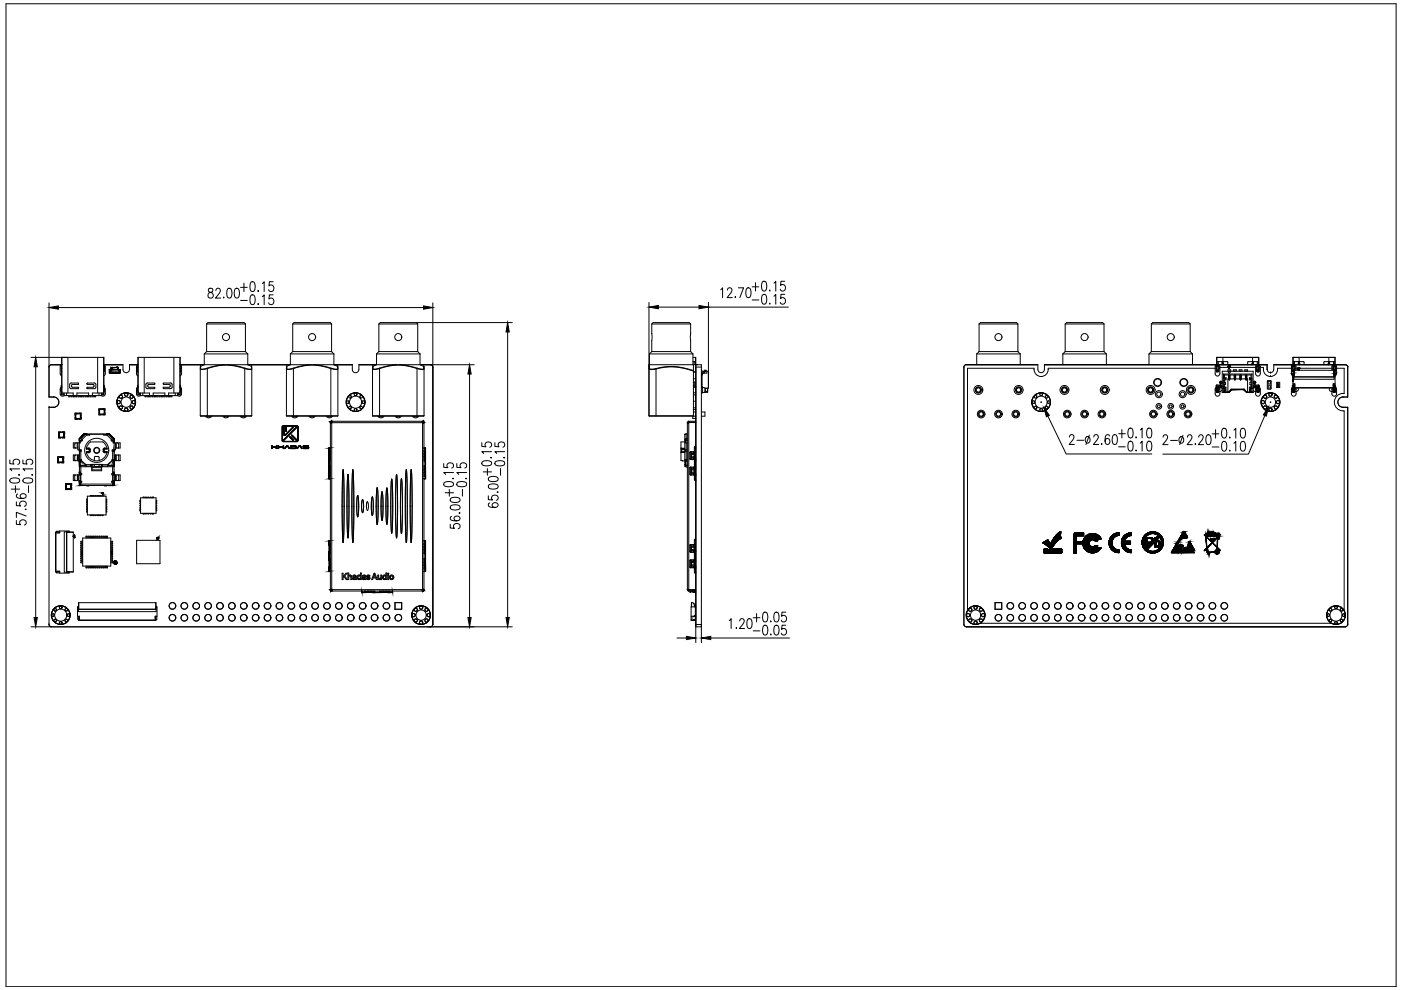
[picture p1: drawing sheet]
<svg xmlns="http://www.w3.org/2000/svg" width="297mm" height="210mm" viewBox="0 0 297 210" stroke-linecap="round" stroke-linejoin="round" font-family="sans-serif">
<g fill="none" stroke="#000" stroke-width=".21">
<path d="M1.3 .8h294.7v208.4h-294.7zM53.2 59.8l.4-.1a1.36 1.36 0 0 1 0 2.1h-.1a1.23 1.23 0 0 1-.4-1.7zM57.9 59.7h-.8l-.1 .9a.64 .64 0 0 1 .9 .1 .64 .64 0 0 1 0 .9 .64 .64 0 0 1-.9 0v-.2M160.2 59.9v1.8M161.7 59.7l.4-.1a1.36 1.36 0 0 1 0 2.1h-.2a1.23 1.23 0 0 1-.4-1.7zM166.4 59.6h-.8l-.1 .9a.64 .64 0 0 1 .9 .1 .64 .64 0 0 1 0 .9 .64 .64 0 0 1-.9 0l-.1-.2M6.6 75.8h15.4v7.9h-.5M7.6 77.8v53.1M10.4 77.8h.1M10.4 64.2v13.5M10.4 77.8v6.4h1M10.9 77.3l-.4 .3-.1 .2"/>
<path d="M10.9 77.3h2.2M12.4 65.2h77.4M13 77.4l.1-.1-.3 .5v1.4l.3 .5M13 77.3v1.3l.1 .2M13 78.1h.1M13.1 75.8v7.9h.5M14.4 75.8v7.5M20.7 75.8v7.5M22 77.3h4.1v1a.69 .69 0 0 0 .7 .7 .69 .69 0 0 0 .7-.7v-1h1.8M22 78.1h.1M22.1 77.4l-.1-.1 .3 .5v1.4l-.3 .5M22.1 77.3v1.3l-.1 .2"/>
<path d="M23.1 78.4h.5v.7h-.5zM23.8 78.8h.4v.3h-.4zM24.5 78.8h.3v.3h-.3zM25.1 78.4h.4v.7h-.4zM29.1 78.6l.2 .2M29.1 77.4l.2-.1-.4 .5v1.4l.4 .5M29.1 77.3v1.4M29.1 77.9h.2M30.6 75.8v7.5M36.9 75.8v7.5M38.2 77.3h36.5v1a.69 .69 0 0 0 .7 .7 .69 .69 0 0 0 .7-.7M38.2 78.1h.1"/>
<path d="M38.3 78.6l-.2 .2M38.3 77.4l-.2-.1 .4 .5v1.4l-.4 .5M38.3 77.3v1.4M42.5 77.7h.1M42.5 77.7v10.4M42.5 77.7v.4M42.5 78.1v.1a1.55 1.55 0 0 0 1.5 0M43.3 77.3l-.8 .4M43.3 75v2.3M43.3 75h9.2M43.8 68.7l.3-.3h7.6l.3 .3M43.8 74.5l-.5 .5"/>
<path d="M43.8 68.7v5.8M43.8 74.5h8.2M43.8 68.7h8.2M43.9 78.1a1.29 1.29 0 0 1-1.4 0M43.9 78.1l.1 .1M44 78.2a11 11 0 0 1 7.9 0M44 78.2v10M44.3 61.2a.45 .45 0 0 0 .1 .7 .65 .65 0 0 1 .8 .6 .65 .65 0 0 1-.7 .7 .68 .68 0 0 1-.4-.8 .68 .68 0 0 1 .8-.5 .47 .47 0 0 0 .2-.7zM45.8 61.6l.3-.5h.3l.3 .4-.2 .7-.8 1h1.1M47.4 63v.2zM47.7 77.3l-1.4 .2-2.4 .6M48.1 77.3l1.5 .2 2.3 .6"/>
<path d="M48.3 61.2l.4-.1a1.37 1.37 0 0 1 0 2.1h-.2a1.21 1.21 0 0 1-.4-1.7zM49.9 61.2l.4-.1a1.37 1.37 0 0 1 0 2.1h-.2a1.21 1.21 0 0 1-.4-1.7zM51 60.9h1.4M51 63.7h1.4M51.7 60v1.8M51.9 78.2v10M51.9 78.1a1.29 1.29 0 0 0 1.4 0M51.9 78.1v.1M52 68.7v5.8M52 74.5l.5 .5M52.5 75v2.3M52.6 77.3l.7 .4"/>
<path d="M53.2 62.6l.4-.1a1.35 1.35 0 0 1 0 2.1h-.1a1.21 1.21 0 0 1-.4-1.7zM53.3 78.1l.1 .1a1.55 1.55 0 0 1-1.5 0M53.3 77.7h.1M53.3 77.7v.4M53.3 77.7l.1 10.4M53.3 77.7v.1M54.7 61.6v.2zM54.7 64.4v.2zM55.6 60.1l.4-.4v2.1M55.6 62.9l.4-.4v2.1M57.9 62.5h-.8l-.1 .9a.64 .64 0 0 1 .9 .1 .64 .64 0 0 1 0 .8 .64 .64 0 0 1-.9 .1v-.2M60.8 77.7l-.1 10.4h10.9"/>
<path d="M60.8 77.7v.4M60.8 77.7h.1M60.8 78.1l-.1 .1a1.53 1.53 0 0 0 1.5 0M61.6 75l-.1 2.3-.7 .4M61.6 75h9.2M62.1 68.7l.3-.3h7.6l.3 .3M62.1 74.5l-.5 .5M62.1 68.7v5.8M62.1 74.5h8.2M62.1 68.7h8.2M62.2 78.1a1.3 1.3 0 0 1-1.4 0M62.2 78.1v.1"/>
<path d="M62.2 78.2a11 11 0 0 1 7.9 0M62.2 78.2v10M66 77.3l-1.5 .2-2.3 .6M66.4 77.3l1.4 .2 2.4 .6M70.1 78.2v10M70.2 78.1a1.27 1.27 0 0 0 1.4 0M70.2 78.1l-.1 .1M70.3 68.7v5.8M70.3 74.5l.5 .5M70.8 75v2.3M70.8 77.3l.8 .4M71.6 78.1v.1a1.55 1.55 0 0 1-1.5 0"/>
<path d="M71.6 77.7h.1M71.6 77.7v.4M71.6 77.7v10.4M79 77.7h.1M79 77.7v10.4M79 77.7v.4M79 78.1v.1a1.55 1.55 0 0 0 1.5 0M79.8 77.3l-.8 .4M79.8 75h9.3M79.8 75v2.3M80.3 68.7l.3-.3h7.7l.3 .3M80.3 74.5l-.5 .5"/>
<path d="M80.3 74.5h8.3M80.3 68.7v5.8M80.3 68.7h8.3M80.4 78.1a1.29 1.29 0 0 1-1.4 0M80.4 78.1l.1 .1M80.5 78.2a11 11 0 0 1 7.9 0M80.5 78.2v10M84.2 77.3l-1.4 .2-2.4 .6M84.7 77.3l1.4 .2 2.3 .6M88.4 68.4h20.2M88.4 78.2v10M88.4 78.1a1.29 1.29 0 0 0 1.4 0"/>
<path d="M88.4 78.1v.1M88.6 68.7v5.8M88.6 74.5l.5 .5M89.1 75v2.3M89.1 77.3l.7 .4M89.8 78v.1M89.8 77.7l.1 10.4M89.8 77.7h.1M89.8 78.1l.1 .1a1.55 1.55 0 0 1-1.5 0M89.8 77.7v.4M91.3 77.3l.2 .1 .3 .4M91.8 64.2v68.2l-.3 .4-.2 .1"/>
<path d="M99.6 79.3v51.6M100.5 77.3h-24.4v1M107.6 70.4v60.5M137.6 64.1v24M137.6 77.3v.1M137.6 77.5l.1 .6M137.6 77.3h11.1v59M137.6 77.3h.1M137.6 77.3l.1 .8M137.7 78.1a1.32 1.32 0 0 0 1.4 0M137.7 78.1h-.1a.43 .43 0 0 0 .7 .3l.8-.2M137.7 75h9.2"/>
<path d="M137.7 75v2.3M138.2 68.7v5.8M138.2 74.5h8.2M138.2 68.7h8.2M138.2 68.7l.3-.3h7.6l.3 .3M138.2 74.5l-.5 .5M139.1 78.1l1.2-.2a12.7 12.7 0 0 1 6.7 .7M139.1 78.1v.1M139.1 78.2a12.6 12.6 0 0 1 7.9 .5M139.1 78.2v10M139.6 65.1h8.6M146.4 70.7v3.8"/>
<path d="M146.4 70.7h.1M146.4 68.7v2M146.4 74.5l.5 .5M146.9 75.8h.6v1.5M146.9 75v2.3M146.9 76.7h.6M147 77.3v10.9M147 78.8h.5M147 78.9h.5M147.2 76.7v.6M147.2 76.8h.3M147.5 78.8v.1"/>
<path d="M147.5 75.8v60.5M147.5 77.8h1.2M147.9 77.3h.1M148.7 78.7l.5 .1 .2-.3h.3v.2M148.7 79.5h.1M148.8 79.4v2.7M148.9 79.1l-.2 .1M148.9 79.4h-.1v2.1M149 79.1l-.2 .4M149.1 78.7v.1M149.1 79.1h.1M149.1 78.7l.5 .1"/>
<path d="M149.3 79.1h.1M149.6 78.5v.2M149.9 78.7v.4h-1.2M150.2 78.7l-.9 .1v.3M150.2 64.1v18.2h-.6v.9M150.2 65.1h17M152.8 61.4l.4-.4v2.1M154.2 61.5l.3-.5h.4l.3 .4-.2 .7-.8 1h1.1M155.9 62.9v.2zM156.5 61h1.1l-.7 2.1M158.4 61.1l.4-.1a1.37 1.37 0 0 1 0 2.1h-.2a1.21 1.21 0 0 1-.4-1.7zM159.5 60.8h1.4"/>
<path d="M159.5 63.6h1.4M161.7 62.5l.4-.1a1.37 1.37 0 0 1 0 2.1h-.2a1.21 1.21 0 0 1-.4-1.7zM163.2 61.5v.2zM163.2 64.3v.2zM164.1 60l.4-.4v2.1M164.1 62.8l.4-.4v2.1M166.4 62.4h-.8l-.1 .9a.64 .64 0 0 1 .9 .1 .64 .64 0 0 1 0 .8 .64 .64 0 0 1-.9 .1l-.1-.2M207.1 75h9.2M207.1 75v2.3M207.6 74.5h8.2M207.6 68.7h8.2M207.6 68.7l.3-.3h7.6l.3 .3"/>
<path d="M207.6 74.5l-.5 .5M207.6 68.7v5.8M215.8 68.7v5.8M215.8 74.5l.5 .5M216.3 75v2.3M225.3 75h9.3M225.3 75v2.3M225.8 74.5h8.3M225.8 68.7h8.3M225.8 68.7l.3-.3h7.7l.3 .3M225.8 74.5l-.5 .5M225.8 68.7v5.8"/>
<path d="M234.1 68.7v5.8M234.1 74.5l.5 .5M234.6 75v2.3M243.6 75h9.2M243.6 75v2.3M244.1 74.5h8.2M244.1 68.7h8.2M244.1 68.7l.3-.3h7.6l.3 .3M244.1 74.5l-.5 .5M244.1 68.7v5.8M252.3 68.7v5.8M252.3 74.5l.5 .5"/>
<path d="M252.8 75v2.3M257.7 77.5a.49 .49 0 0 1 .6-.2 .49 .49 0 0 1 .3 .5v1.4a.49 .49 0 0 1-.5 .5 .49 .49 0 0 1-.5-.5zM257.8 78.1h-35.6a1.52 1.52 0 0 1-1.5 1.7 1.52 1.52 0 0 1-1.5-1.7h-14.1v51.3M257.8 77.3v1.3l.2 .2M258 78.7l.4 .1M258 76.7h2.2M258 78.6h.3M258 78.4h.3M258 77.7h.3M258 77.6h.3M258 77.4h.3M258 77h.3"/>
<path d="M258 78.9h.2M258.3 76.7v2.1h-.3v-3h8.9v3h-.3v-2.1M258.4 78.6l-.2 .2M258.4 77.4h-.6M258.4 77.3v1.4M259.1 76.7v.4l.2 .2M259.1 78.7h6.6v4.5h-1.3l-.6-.7h-2.8l-.5 .7h-1.4zM259.2 77.1h.1M259.2 76.7h.1M259.2 76.8v.3M259.2 76.8h.1M259.3 75.8v.9"/>
<path d="M259.3 76.7v.1M259.3 77.1l.1 .1M259.3 76.8v.3M259.4 77.2v.1M259.4 79.3v1M259.4 79.3h6M259.4 79.3l.2 .2M259.4 77.2l.1 .1M259.4 77.2h.1M259.6 79.5v.6M259.6 79.5h5.6M260.2 76.7l.1 .1v.5"/>
<path d="M260.3 78.7v-.3h.6v.3M260.4 78.8h.5l-.3 .4zM260.5 79.5v.8M260.5 78.7h.2M260.5 79.5l.1 1.1 .1-.1v-1M260.6 79.5v.9M260.7 79.5v.9M260.8 79.5v.8M261.5 78.7v-.3h.6v.3M261.7 79.5v.8M261.7 78.7h.2M261.7 79.5l.1 1.1 .1-.1v-1"/>
<path d="M261.8 79.5v.9M261.9 79.5v.9M262 79.5v.8M262.7 78.7v-.3h.6v.3M262.9 79.5v.8M262.9 78.7h.2M262.9 79.5l.1 1.1 .1-.1v-1M263 79.5v.9M263.1 79.5v.9M263.2 79.5v.8M263.9 78.7v-.3h.6v.3M264.1 79.5v.8"/>
<path d="M264.1 78.7h.2M264.1 79.5l.1 1.1 .1-.1v-1M264.2 79.5v.9M264.4 79.5v.8M264.5 76.8v.5M264.7 76.7l-.2 .1M264.7 76.7h2.2M265.2 79.5v.6M265.4 77.2l-.1 .1M265.4 79.3l-.2 .2M265.4 79.3v1M265.5 77.2l-.1 .1"/>
<path d="M265.5 76.7h.1M265.5 76.7v.1M265.5 77.1v.1M265.5 76.8v.3M265.5 77.1h.1M265.6 75.8v.9M265.6 77.3h.1M265.6 76.7v.1M265.6 77.1h.1M265.6 76.8v.3M265.6 76.7h-.1M265.7 76.7h.1"/>
<path d="M265.7 76.7v.5l-.2 .1M266.3 77.5a.5 .5 0 0 1 .5-.2 .5 .5 0 0 1 .4 .5v1.4a.49 .49 0 0 1-.5 .5 .49 .49 0 0 1-.5-.5zM266.4 77.3v1.3l.2 .2M266.4 77.9h-7.7l-.3 .2M266.6 78.6h.3M266.6 78.4h.3M266.6 77.7h.3M266.6 77.6h.3M266.6 77.4h.3M266.6 77h.3M266.6 78.9h.2M266.9 78.7l-.5 .1"/>
<path d="M267 77.4h-.6M267 77.9l.9 .1a1.55 1.55 0 0 0 1.5 1.8M267 77.3v1.3l-.2 .2M268.6 78.3h.1M268.6 77.3v1M269.4 79.1h.1M269.4 79.8h.1M274 78.1h-3.1a1.55 1.55 0 0 1-1.5 1.7M274 77.3v1.3l.2 .2M274.2 78.7h.2M274.2 76.7h2.1M274.2 78.6h.2"/>
<path d="M274.2 78.4h.2M274.2 77.7h.2M274.2 77.6h.2M274.2 77.4h.2M274.2 77h.2M274.2 78.9h.2M274.2 79.4l.1 .1M274.3 79.5h.1M274.4 79.9h.1M274.4 78.8h-.2l-.1-3h9l-.1 3h-.2M274.4 79.4h-.3v2h.4v.9h-.1v-.9M274.4 79.9h8.4"/>
<path d="M274.4 78.5v1.4M274.4 76.7v1.8M274.6 77.4h-.6M274.6 78.1h8M274.6 77.3v1.2M274.8 78.5v-.7a.49 .49 0 0 0-.5-.5 .49 .49 0 0 0-.5 .5v1.4l.3 .5M275.3 76.7v.5l.1 .1M275.4 77.1h.1M275.4 76.8h.1M275.4 76.8v.3M275.4 76.7v.1M275.4 76.7h.1"/>
<path d="M275.4 75.8l.1 .9M275.5 77.1v.1M275.5 76.8v.3M275.5 77.1l.1 .1M275.5 76.7v.1M275.5 77.2l.1 .1M275.6 77.2l.1 .1M275.6 77.2h-.1M276.3 76.7l.2 .1v.5M280.7 76.8v.5M280.8 76.7l-.1 .1M280.8 76.7h2.2"/>
<path d="M281.6 77.2l-.1 .1M281.6 77.2v.1M281.7 76.7h.1M281.7 76.7v.1M281.7 77.1v.1M281.7 77.1h.1M281.7 76.8v.3M281.7 75.8v.9M281.8 76.8h.1M281.8 77.1h.1M281.8 76.7h-.1M281.8 76.8v.3"/>
<path d="M281.9 76.7v.1M281.9 76.8v.4l-.2 .1M282.4 78.5v-.7a.49 .49 0 0 1 .5-.5 .49 .49 0 0 1 .5 .5v1.4l-.3 .5M282.6 77.3v1.2M282.7 78.4h.3M282.7 77.7h.3M282.7 77.6h.3M282.7 77.4h.3M282.7 77h.3M282.7 76.7v1.8M282.8 79.9h.1M282.8 78.5v1.4"/>
<path d="M282.8 79.4h.3v2h-.4M282.8 79.5h.1M282.8 78.7h.2M282.8 78.9h.2M282.8 78.6h.2M282.9 79.5v.9h-8.6l.1-1.9h8.4v1.4M283 79.4l-.1 .1M283.2 78.6l-.2 .2M283.2 77.4h-.6M283.2 78.1h1.8v5.3a1.85 1.85 0 0 0-2.1 1.7 1.85 1.85 0 0 0 1.8 2M283.2 77.3v1.4M285.7 77.8h.1"/>
<path d="M285.7 77.8v-.2l-.4-.3h-15.2v1a.69 .69 0 0 1-.7 .7 .69 .69 0 0 1-.7-.7v-1h-47.3v1a.69 .69 0 0 1-.7 .7 .69 .69 0 0 1-.7-.7v-1h-15.1l-.5 .3v54.8l.2 .4 80.7 .1M285.7 77.8v6.4h-.9M2.1 97.5v.8l.9 .1a.64 .64 0 0 1 0-.9 .64 .64 0 0 1 .9 0 .64 .64 0 0 1 .1 .9l-.2 .1M4.2 99.4h-2.1l.4 .4M4.9 97.5v.8l.9 .1a.64 .64 0 0 1 0-.9 .64 .64 0 0 1 .9 0 .64 .64 0 0 1 .1 .9l-.2 .1M6.9 99.4h-2l.4 .4M10.4 86.4h.1M10.4 86.4v46M10.4 86.4h1M11.4 84.2a1.1 1.1 0 0 1 1.1 1.1 1.1 1.1 0 0 1-1.1 1.1M12.4 97.7h-.2v.4h.5v-.1M12.4 97h1v1h-1z"/>
<path d="M12.6 92.4h-.2v.5h.5v-.2M12.6 91.7h1v1h-1zM12.7 97v-.1h-.5v.4h.2M12.9 91.7v-.1h-.5v.4h.2M13.1 97v-.1h.4v.4h-.1M13.1 82l-.1 .1M13.1 82l-.3 .5v1.2l.5 .3 .3-.1M13.1 81.6l-.1 .2v1.2l.1 .2M13.1 83.3h2.4v.6M13.1 82.1l-.1 .1M13.1 82.1l-.3 .4 .3 .5-.1-.1M13.3 91.7v-.1h.4v.4h-.1"/>
<path d="M13.4 97.7h.1v.4h-.4v-.1M13.4 83.3v.4M13.6 92.4h.1v.5h-.4v-.2M13.6 83.3v.6M14.1 83.3v.6M14.6 83.9v.2h.2v-.2M15.1 83.9v.2h.2v-.2M15.2 81.7l.2-.2h1.2v-.3h-1.7l-.1 .9 .3 .3h1.5v-.3h-1.2l-.2-.4M15.6 83.9v.2h.2v-.2M15.9 97.6l.1 .1M16 96.5l-.1 1.1M16.1 88.4h-.2v.5h.5v-.2"/>
<path d="M16.1 83.9v.2h.2v-.8h2.5v.6M16.1 87.7h.9v1h-.9zM16.1 93.9l-.2 .3v.7l.1 .1M16.4 87.7v-.1h-.5v.4h.2M16.4 93.9v1.1M16.4 96.5v1.2M16.5 93.9v1.5h.7v.3h-.4v1.8h.5v.2l.9 .8v.5M16.6 83.9v.2h.2v-.2M16.6 96.5v1.2M16.7 96.5v1.2M16.7 87.7v-.1h.5v.4h-.2M16.8 93.9v1.5"/>
<path d="M16.8 96.5h-1.3v1.2h1.5M16.8 98.9v1.2h.3M16.8 99h2.6M17 98.8v.2M17 98.6l-.2 .3M17 93.5l.5-.1-.3-.4 1-1 .2 .3h.6v-.2h3v.2h.6l.3-.3 .9 1-.3 .4 .5 .1M17 93.4v.5h-1.5v1.1h1M17 95.4v.3M17 97.5v1.5M17 97.6l1.2 1h-.9l-.1 .2M17 98.6l.2 .2M17 93.4h.1"/>
<path d="M17 88.4h.2v.5h-.5v-.2M17 83.9v.2h.3v-.2M17.1 93.4v.1M17.1 95.4v2.3M17.1 99v1.5h.2v.1h-.2v1.4h.2v.2h-.2v.7h6.8v-.7h-.2M17.2 98.8h1M17.3 93.1l-.3 .3M17.5 83.9v.2h.3v-.2M17.9 92.3l-.5 .4M18 83.9v.2h.3v-.2M18.2 98.8h1.1M18.3 95.1v.1"/>
<path d="M18.3 95l.1 .1M18.3 95l.3-.7 .6-.6h2.6l.6 .6 .3 .9M18.3 96h.5M18.3 95h.5M18.3 95.7v.2M18.3 95.2l.8 .1M18.3 95.7l.1 .2M18.4 95.1h.4l.2 .2v.5l-.6 .1M18.4 95.1l-.1 .1M18.4 92l-.1 .1M18.4 92l.1 .1M18.4 92h4.2"/>
<path d="M18.5 92.1l-1.4 1.3M18.5 92.1h.5M18.5 83.9v.2h.3v-.2M18.8 95l.3 .3M18.8 95v1M19 83.9v.2h.3v-.2M19.1 95.7h-.8M19.1 95.7l-.3 .3M19.1 95.3v.4M19.3 98.6h.2M19.3 98.5h-1.2M19.3 98.8h.2"/>
<path d="M19.5 98.5v1.1h2v-1.1M19.5 99.2h2M19.5 83.9v.2h.3v-.2M19.9 81.7l-.2-.2h-1.2v-.3h1.5l.3 .3-.1 .9h-1.7v-.3h1.2l.2-.4M20 98.5h-.5v.3M20 98.5v.4h-.5M20 98.9h1M20 83.9v.2h.3v-.2M20.8 96.8l.2 .2v.7M20.8 96.8h-.7l-.1 .9M21 83.3v.6M21 98.5v.4h.5"/>
<path d="M21 98.5h.5v.3M21.1 87.5h-.1v.5h.4v-.2M21.1 86.8h1v1h-1zM21.4 86.8v-.1h-.4v.4h.1M21.5 83.3v.6h-7.9M21.5 99.1l.2-.6h-2.4l.2 1.3h2v-.7M21.5 98.8h.2M21.5 98.6h.2M21.6 99h2.6M21.7 83.3v.4M21.7 98.8h1.1M21.7 98.5h1.2"/>
<path d="M21.8 86.8v-.1h.5v.4h-.2M21.9 95.7l.3 .3M21.9 95.3v.4M21.9 95.7h.2M21.9 95.3h.2M22 83.3h-2.4v.6M22 81.6l.1 .2v1.2l-.1 .2M22 92.1h.6M22.1 87.5h.2v.5h-.5v-.2M22.1 95.7h.1M22.1 95.3v.4M22.1 82.1h-.1l.3 .4v1.2l-.5 .3-.3-.1"/>
<path d="M22.1 82.2l-.1-.1 .2 .4-.2 .4 .1-.1M22.2 95.2l-.1 .1M22.2 95l-.3 .3M22.2 95v.2M22.2 95.7v.3M22.2 96h.5M22.2 95.7h.5M22.2 95.2h.5M22.2 95h.5M22.6 92.1l1.3 1.3M22.6 92v.1M22.6 92l.1 .1"/>
<path d="M22.6 95.9h.1M22.6 95.1h-.4l-.2 .2v.5l.6 .1M22.6 95.1l.1 .1M22.7 95.7a2.17 2.17 0 0 1-2.1 2 2.17 2.17 0 0 1-2.2-1.8M22.7 95.7l-.1 .2M22.7 95l-.1 .1M22.8 98.8h1M23.1 92.3l.5 .4M23.7 93.1l.3 .3M23.9 99v1.5h-.2v.1h.2v1.4h-.2v.2M23.9 93.4v.1M23.9 95.4v2.3"/>
<path d="M24 98.8v.2M24 98.6l.2 .3v1.2h-.3M24 93.4v.5h1.5v1.1h-1M24 95.4v.3M24 97.5v1.5M24 97.6l-1.2 1h.9l.1 .2M24 98.6l-.2 .2M24 93.4h-.1M24.2 96.5h1.3v1.2h-1.5M24.2 93.9v1.5M24.3 96.5v1.2M24.4 96.5v1.2"/>
<path d="M24.5 93.9v1.5h-.7v.3h.4v1.8h-.5v.2l-.9 .8v.5M24.6 96.5v1.2M24.6 93.9v1.1M24.9 93.9l.3 .3v.7l-.2 .1M25.1 96.5v1.1M25.1 97.6v.1M29.1 83l.2 .2M29.1 81.8v1.2M29.3 81.6l-.2 .2M29.3 82.1l-.2 .1M29.3 82.1l-.3 .4 .3 .5-.2-.1M29.3 82.1l-.4 .4 .1 1.2 .4 .3 .4-.1"/>
<path d="M29.3 82.1h-.2M29.3 83.3h2.4v.6M29.6 83.3v.4M29.8 83.7h-.5v-7.9h8.9v7.9h-.5M29.8 83.3v.6M30.3 83.3v.6M30.7 83.9v.2h.3v-.2M30.9 81.5l.3-.3 1.6 .1-.1 .2h-1.2l-.2 .2M30.9 81.5v.6M31.2 83.9v.2h.3v-.2M31.3 81.7l.2 .4h1.2l.1 .3h-1.6l-.3-.3M31.7 83.9v.2h.3v-.2"/>
<path d="M32.2 83.9v.2h.3v-.8h2.5v.8h-.3v-.2M32.7 83.9v.2h.3v-.2M33.2 83.9v.2h.3v-.2M33.7 83.9v.2h.3v-.2M34.2 83.9v.2h.3v-.2M35.2 83.9v.2h.3v-.2M35.7 83.9v.2h.3v-.2M36.1 81.7l-.2-.2h-1.2l-.1-.3h1.6l.3 .3-.2 .9h-1.7l.1-.3h1.2l.2-.4M36.2 83.9v.2h.2v-.2M37.2 83.3v.6M37.7 83.3v.6h-7.9M37.9 83.3v.4"/>
<path d="M38.1 81.6l.2 .2M38.2 83.3h-2.4v.6M38.3 83l-.2 .2M38.3 82.1h-.2l.4 .4v1.2l-.5 .3-.3-.1M38.3 82.2l-.1-.1 .2 .4-.2 .4 .1-.1M38.3 81.8v1.2M42.5 88.1h10.9M43.6 88.2a.81 .81 0 0 0 1.3 0M43.8 88.2l.3 .2 .5-.2M47.2 88.2a.81 .81 0 0 0 1.4 0M47.5 88.2l.3 .2 .5-.2M50.9 88.2a.81 .81 0 0 0 1.4 0"/>
<path d="M51.2 88.2l.2 .2 .6-.2M57.6 94.5v.1M57.6 94.9l.2-.1-.2 .1M57.7 94.5l-.1 .2M57.7 94.6v.2h.5l.6-.3-.3 .3M57.7 94.6l-.1-.1 .1 .6v-.2h.5l.6 .2-.3-.2M57.7 94.6l-.1 .1M57.7 94.7l-.1 .1 .1-.1M57.7 95l-.1 .1M57.9 94.8l-.3 .2M57.9 94.8l-.1 .1M58 94.8l-.1 .1"/>
<path d="M58 94.8l-.1 .1 .2-.1M58.2 94.8l-.2 .1M58.2 94.7l-.1 .2M58.3 94.7l-.2 .2M58.4 94.7l-.2 .2M58.5 94.8l-.1 .1M58.5 94.6l-.2 .3M58.5 94.8v.1M58.5 94.9h-.1M58.5 94.9v.1M58.7 95h-.2M58.7 95h-.1"/>
<path d="M58.7 95l-.1 .1M58.7 94.5l-.4 .4 .3-.3M58.7 95v.1M58.8 94.5l-.3 .3M59 94.6l.1-.1-.1 .2M59 95l.2-.3-.2 .3M59 94.5h.1M59.1 94.5v.2h.9l.1-.2v.3M59.1 94.5l-.1 .6 .1-.2h.9l.1 .2v-.3M59.1 94.5l-.1 .1M59.1 94.7l-.1 .1M59.1 94.7l-.1 .2"/>
<path d="M59.1 94.9l-.1 .1M59.1 95l-.1 .1 .1-.1M59.3 94.7l-.1 .2M59.4 94.7l-.1 .2M59.5 94.7l-.2 .2M59.6 94.7l-.1 .2M59.7 94.7l-.1 .2M59.8 94.7l-.1 .2 .1-.2M59.8 93.4l.3 .2M59.8 92.9v.1M59.8 90.5v2.9M59.9 93.4l.2 .2"/>
<path d="M59.9 92.3v.1M59.9 92.5l-.1 .1M59.9 92.6l-.1 .1M59.9 92.7l-.1 .1M59.9 92.8l-.1 .1M59.9 93l-.1 .1M59.9 93.2l-.1 .1M59.9 93.3l-.1 .1M59.9 93.4l-.1 .1M59.9 90.8l-.1 .2M59.9 91.1l-.1 .1M59.9 91.3h-.1"/>
<path d="M59.9 91.4l-.1 .1M59.9 91.5h-.1M59.9 91.7h-.1M59.9 91.7l-.1 .2M59.9 91.9l-.1 .1M59.9 92l-.1 .1M59.9 92.1l-.1 .1M59.9 92.2l-.1 .1M59.9 90.5h-.1M59.9 90.5l-.1 .1M59.9 90.6l-.1 .1M59.9 90.7l-.1 .1"/>
<path d="M59.9 90.8l-.1 .1M59.9 91l-.1 .1M59.9 91.2h.1M59.9 91.3l-.1 .1M59.9 91.6h-.1M59.9 91.6l-.1 .1M59.9 92.1h-.1M59.9 92.2h-.1M59.9 92.4l-.1 .1M59.9 92.5h-.1M59.9 93.1l-.1 .1M59.9 93.3h-.1"/>
<path d="M59.9 90.5v2.9M59.9 94.7l-.1 .2M59.9 93.5h-.1M59.9 93.6h.1M59.9 93.5h.1M60 94.7l-.1 .2M60 90.3l-.2 .2M60.1 90.3l-.3 .2M60.1 90.3l-.2 .2M60.1 90.3h2.9M60.1 93.6h2.9M60.1 93.3l2.8-2.7-2.7 2.8z"/>
<path d="M60.1 91.6l.1-.1-.1 .2M60.1 94.5l-.1 .1M60.1 94.5l-.1 .1h.1M60.1 94.8l-.1 .1M60.1 94.6l-.2 .3M60.1 94.7l-.1 .2M60.1 94.9l-.1 .1M60.1 95l-.1 .1 .1-.1M60.1 95.1h.1M60.2 90.5h.1M60.2 93.6h-.1M60.2 93.6h.1"/>
<path d="M60.2 90.6l-.1 .1M60.2 90.6h-.1v1.5l.3 .2M60.2 90.6l.1 1.6 1.9-1.6-1.8 1.7M60.2 92l-.1 .2M60.2 90.6l-.1 .2M60.2 90.7l-.1 .1M60.2 90.8l-.1 .1M60.2 90.8l-.1 .2M60.2 90.9l-.1 .1M60.2 90.9l-.1 .2M60.2 91l-.1 .2 .1-.1M60.2 91.2l-.1 .1"/>
<path d="M60.2 91.2l-.1 .2M60.2 91.3l-.1 .1M60.2 91.3l-.1 .2M60.2 91.4l-.1 .2M60.2 91.6l-.1 .1M60.2 91.6l-.1 .2M60.2 91.7l-.1 .2M60.2 91.8l-.1 .2M60.2 91.9l-.1 .1M60.2 91.9l-.1 .2 .1-.1M60.2 92.1l-.1 .1M60.3 92.1l-.1 .1"/>
<path d="M60.3 93.6h.1M60.3 93.6h-.1M60.3 90.3h-.3M60.3 92.2l-.1 .1M60.4 92.2l-.1 .1M60.4 90.3h-.1M60.4 95.1l.5-.5 .4 .5M60.4 90.3h.1M60.4 93.6h.1M60.5 92.2l-.2 .1M60.5 93.6h.1M60.5 95.1h-.1"/>
<path d="M60.5 93.6h-.1M60.5 90.3h-.1M60.6 90.3h-.1M60.6 94.9l-.2 .2M60.6 90.7l.1-.1-.1 .1M60.6 90.9l.1-.1-.1 .2M60.6 90.3h.1M60.7 93.6h-.1M60.7 90.5l-.1 .1M60.7 93.6h.1M60.7 90.6h-.1M60.7 88.1h10.9"/>
<path d="M60.7 90.3h-.1M60.7 94.7l-.3 .4M60.7 91.1v-.6v1M60.7 91.1v.4M60.7 90.6l-.1 .2M60.7 90.7l-.1 .2M60.7 90.9l-.1 .1h.1M60.7 91l-.1 .1M60.7 91l-.1 .2M60.7 91.1l-.1 .2M60.7 91.2l-.1 .1 .1-.1M60.7 91.3l-.1 .1"/>
<path d="M60.7 91.4l-.1 .1 .1-.1M60.7 91.4v.1M60.8 90.3h-.1M60.8 94.5h-.1M60.8 93.6h-.1M60.8 90.3h.1M60.9 90.3h-.1M60.9 93.6h-.1M60.9 94.6v-.1l-.6 .6M60.9 94.5l-.4 .4M60.9 93.6h.1M61 93.6h-.1"/>
<path d="M61 90.3h.1M61 94.5l-.1 .1M61.1 93.6h-.1M61.1 94.6h-.1M61.1 94.6l-.1 .1M61.1 90.3h-.1M61.1 93.6h.1M61.1 94.6v.2M61.2 93.6h.1M61.2 90.3h-.1M61.2 94.8l-.1 .1M61.2 95l.1-.1v.1"/>
<path d="M61.2 94.8v.1M61.3 93.6h-.1M61.3 90.3h-.1M61.3 93.6h.1M61.4 95l-.1 .1M61.4 93.6h-.1M61.4 90.3h-.1M61.4 95l-.5-.5-.5 .6M61.4 95.1h.1M61.5 93.6h-.1M61.5 92.6l-.1 .1M61.5 90.3h-.1"/>
<path d="M61.5 93.6h.1M61.6 92.6l-.1 .1M61.6 90.3h-.1M61.6 92.7l-.1 .1M61.6 93.6h-.1M61.6 90.3h.1M61.6 94.9l.1-.1-.1 .2M61.7 92.8l-.1 .1M61.7 94.5h-.1M61.7 93.6h-.1M61.7 94.7l-.1 .2M61.7 90.3h.1"/>
<path d="M61.7 90.3h-.1M61.7 94.5l-.1 .1M61.7 95l-.1-.3v.4h.9M61.7 94.9l-.1 .1M61.7 95l-.1 .1M61.7 92.8v.1M61.8 94.5l-.2 .1M61.8 95l-.1 .1M61.8 92.9l-.1 .1M61.8 93.6h-.1M61.8 92.3h.1M61.8 94.5l-.1 .1"/>
<path d="M61.8 93.6h.1M61.8 88.2a.81 .81 0 0 0 1.4 0M61.8 92.9v.2M61.9 90.3h-.1M61.9 93l-.1 .1M61.9 94.5l-.2 .1M61.9 93.6h-.1M61.9 95l-.1 .1M61.9 92.3l-.1 .1M61.9 90.3h.1M61.9 92.3v.1M61.9 93.6h.1"/>
<path d="M62 93l-.1 .2M62 94.5l-.2 .1M62 92.3l-.1 .2M62 93.1l-.1 .1M62 93.6h-.1M62 90.3h-.1M62 94.5l-.1 .1M62 95l-.2 .1M62.1 92.4l-.1 .1M62.1 93.2l-.1 .1M62.1 92.5l-.1 .1M62.1 88.2l.3 .2 .5-.2"/>
<path d="M62.1 94.5l-.1 .1M62.1 93.2l-.7-.6 .7 .7M62.1 93.2v.1M62.1 93.6h-.1M62.1 95l-.1 .1M62.1 90.5l-1.7 1.8M62.1 90.3h-.1M62.1 92.5v.1M62.2 93.2l-.1 .1M62.2 93.3l-.1 .1M62.2 95l-.1 .1M62.2 90.6l-1.8 1.7 1.8-1.7"/>
<path d="M62.2 93.6h-.1M62.2 92.5l-.4-.2 1 1M62.2 92.5l.7 .8h-.1M62.2 90.6l-1.7 1.7M62.2 92.5l-.1 .1M62.2 94.5l-.1 .1M62.2 93.6h.1M62.2 90.3h-.1M62.2 92.6l-.1 .1M62.3 94.5l-.2 .1M62.3 92.6l-.1 .1M62.3 93.6h.1"/>
<path d="M62.3 95l-.1 .1 .1-.1M62.3 90.3h-.1M62.3 92.7v.1M62.3 94.5l-.1 .1M62.4 90.3h-.1M62.4 92.7l-.1 .1M62.4 95l-.1 .1M62.4 93.6h-.1M62.4 92.8l-.1 .1 .2-.1M62.4 94.5l-.1 .1M62.4 93.6h.1M62.5 90.3h-.1"/>
<path d="M62.5 94.5l-.1 .1 .2-.1M62.5 92.8l-.1 .1M62.5 93.6h-.1M62.5 95l-.1 .1M62.5 90.3h.1M62.5 92.9l-.1 .1M62.5 95l-.1 .1 .2-.1M62.5 92.9v.1l.1-.1M62.6 93.6h-.1M62.6 94.6h.1M62.6 90.3h-.1M62.6 94.5l-.1 .1"/>
<path d="M62.6 93l-.1 .1M62.6 95l-.1 .1M62.7 93l-.1 .1M62.7 93.6h-.1M62.7 90.3h-.1M62.7 93.1l-.1 .1 .1-.1M62.7 90.3h.1M62.7 94.6h.1M62.7 93.6h.1M62.8 94.6l-1.2-.1 1 .1 .1 .1-.1 .3h-.9M62.8 94.6v.4l-.3 .1M62.8 94.6l-.1 .1"/>
<path d="M62.8 93.1l-.1 .1M62.8 94.6l-.1 .2M62.8 95l-.1 .1M62.8 93.6h-.1M62.8 90.3h-.1M62.8 93.2v.1M62.8 94.7l-.1 .2M62.8 94.9l-.2 .2M62.8 94.8l-.2 .3M62.9 93.6h-.1M62.9 93.3l-.1 .1M62.9 90.6l-2.8 2.7"/>
<path d="M63 90.3l.2 .2M63 90.3l.1 .2M63 93.6h-.1M63 90.3h-.2M63 90.3h.1M63 93.6h-3h.1M63.1 90.3h.1M63.1 90.3v.2M63.1 95l-.1 .1M63.1 93.4l-.1 .2M63.1 91.7v.1M63.1 92.3v.1"/>
<path d="M63.1 92.6v.1M63.1 94.8l.4-.3-.5 .5M63.1 90.5v2.9M63.2 93.4l-.2 .2M63.2 93.5l-.2 .1M63.2 90.5v.1M63.2 90.6l-.1 .1M63.2 90.7l-.1 .1M63.2 90.8l-.1 .1M63.2 90.9l-.1 .1M63.2 91.1l-.1 .1M63.2 91.3l-.1 .1"/>
<path d="M63.2 91.4l-.1 .1M63.2 91.5h-.1M63.2 91.5l-.1 .1M63.2 91.6h-.1M63.2 91.8l-.1 .1M63.2 91.9l-.1 .1M63.2 92l-.1 .1M63.2 92.1l-.1 .1M63.2 92.3l-.1 .1M63.2 92.4l-.1 .1M63.2 92.7h-.1M63.2 92.7l-.1 .1"/>
<path d="M63.2 92.8l-.1 .1M63.2 92.9h-.1M63.2 93h-.1M63.2 93v.1M63.2 93.2h-.1M63.2 93.2l-.1 .1M63.2 93.4h-.1M63.2 90.8h-.1M63.2 91l-.1 .1M63.2 91.2l-.1 .1M63.2 91.6l-.1 .1M63.2 91.9h-.1"/>
<path d="M63.2 92.1h-.1M63.2 92.5h-.1M63.2 92.9l-.1 .1M63.2 93.3l-.1 .1M63.2 93.4l-.1 .1M63.2 90.5v2.9M63.4 94.7l-.4 .4M63.5 94.5l-.2 .2M63.6 94.5l-.1 .1M63.6 94.5v.1M63.7 94.6h-.1M63.7 94.6l-.1 .1"/>
<path d="M63.7 94.6v.1M63.8 94.7l-.1 .1M63.8 94.8v.1M63.9 94.8l-.1 .1M63.9 94.8l-.1 .2M63.9 94.9v.1M63.9 95.1l-.4-.5-.5 .5M64 95h-.1M64 95l-.1 .1M64 95v.1M64 95l-.5-.5-.5 .6M64.3 94.8h.1"/>
<path d="M64.3 94.7h.1M64.4 95l-.1 .1M64.4 94.5l-.1 .1M64.4 94.7v.2M64.4 94.6l.1-.1-.2 .2M64.4 94.5l-.1 .2M64.5 95l-.1 .1M64.6 94.7l-.1 .2M64.6 94.5l-.1 .1M64.6 95l-.1 .1M64.7 94.5l-.2 .1M64.7 95l-.1 .1"/>
<path d="M64.7 94.7l-.1 .2M64.7 94.5l-.1 .1M64.8 95l-.2 .1M64.8 94.5l-.1 .1M64.8 94.7l-.2 .2M64.8 95l-.1 .1M64.9 94.5l-.1 .1M64.9 95l-.1 .1M64.9 94.6l-.6 .1 1.2 .2M64.9 94.6l.5-.1h-1l-.1 .2 .1 .2h.9l.1 .1-1.1 .1h1M64.9 94.7l-.1 .2M65 94.5l-.2 .1"/>
<path d="M65 94.7l-.1 .2M65 95l-.2 .1M65.1 94.5l-.2 .1M65.1 95l-.2 .1M65.1 94.5l-.1 .1M65.1 94.7l-.1 .2M65.1 95l-.1 .1M65.2 94.7l-.2 .2M65.2 94.5l-.2 .1M65.2 94.7l-.1 .2M65.2 95l-.1 .1M65.3 94.5l-.2 .1"/>
<path d="M65.3 94.7l-.1 .2M65.3 95l-.2 .1M65.3 94.6l.1-.1v.1M65.3 94.8l-.1 .1M65.4 94.5l-.2 .1M65.4 94.8l-.1 .1M65.4 95.1h.1M65.4 94.8v.1M65.5 94.9l-.2 .2M65.5 94.9l-.3 .2M65.5 94.9l-.2 .2 .2-.1M65.5 88.2a.81 .81 0 0 0 1.3 0"/>
<path d="M65.8 88.2l.2 .2 .6-.2M69.2 88.2a.81 .81 0 0 0 1.3 0M69.5 88.2l.2 .2 .5-.2M69.7 97.3l.1 .1M69.7 99.2v2.3h.3M69.7 99.2h.2M69.7 97.3h.2M69.7 98.7h.3M69.7 97.4h.3M69.7 95.8h.3M69.7 95.5h.3M69.8 99l-.1 .2"/>
<path d="M69.8 95.8l-.1 .1h.2M69.9 97.3v.4M69.9 95.9v1.4M69.9 99.2v1.4M69.9 98.7v.5M69.9 95.5v.4M69.9 99h.1M69.9 97.6h-.2v1.3h.2M69.9 97.5h.1M69.9 95.7h.1M69.9 95.5h.1M70 99.6h.1"/>
<path d="M70 96.8h.1M70 96.4h.1M70 96.9v.1M70 99l-.3 .1M70 97.7h-.3M70 95h-.3v2.3M70 99.5h.1M70 96.2v.1M70.2 89.7h.1M70.2 89.6h-.2l.2 .1M70.2 89.7l-.2-.1v35.4h.2M70.3 89.7h-.1"/>
<path d="M70.3 89.6v.1M70.3 89.6v35.4M70.3 89.5v-.2l.1 .2M70.4 89.6h-.1M70.4 89.6h19.2M70.4 89.5h.1M70.4 89.5l-.1-.2h19.3l-.1 .2M70.4 89.5v.1M72.7 99.6l-.2 7.7M72.7 99.6l.3 7.7M73.8 85l.2 .3-.2 .2M74.2 86.1l.3 .2-.2 .4"/>
<path d="M74.2 83.8l.3 .3-.2 .3M74.8 99.6l-.2 7.7M74.8 99.6l.2 7.7M75.1 86.9l.3-.3 .3 .3M75.7 83.7l-.3 .2-.3-.2M76.6 83.8l-.3 .3 .2 .3M76.6 86.1l-.3 .2 .1 .4M77 85l-.2 .3 .2 .2M79 88.1h10.9M80.1 88.2a.81 .81 0 0 0 1.3 0M80.4 88.2l.2 .2 .6-.2M83.8 88.2a.81 .81 0 0 0 1.3 0"/>
<path d="M84 88.2l.3 .2 .5-.2M86.1 99.6l.3 7.7M86.1 99.6l-.2 7.7M87.2 99.6l-.2 7.7M87.2 99.6l.2 7.7M87.4 88.2a.81 .81 0 0 0 1.4 0M87.7 88.2l.3 .2 .5-.2M89.5 89.5h.1M89.5 89.5l.1 .1M89.5 89.5l.1-.2v.2M89.6 89.6h.1M89.6 89.6v35.4"/>
<path d="M89.6 89.6l.1 .1M89.7 89.7h.1M89.7 89.7l.2-.1v35.4h-.2M89.7 89.6h.2l-.2 .1M89.9 99l.3 .1M89.9 99h.1M89.9 97.7h.3v1h-.3M89.9 97.5h.1M89.9 96.8v.6M89.9 95.8l.3 .1M89.9 95.7h.1M89.9 95.5h.1"/>
<path d="M89.9 95h.3v2.3M89.9 99.5h.1M89.9 96.2v.1M89.9 99v.6M89.9 95.8v.6M89.9 96.9v.1M90 95.5l.1 .4M90 98.7l.1 .5M90 97.6h.2v1.3h-.2M90.1 97.3h.1l-.1 .1M90.1 97.3l-.1 .4M90.1 95.9v1.4"/>
<path d="M90.1 99.2v1.4M90.1 95.8l.1 .1h-.1M90.1 99l.1 .2M90.2 97.4h-.3M90.2 95v.5h-.3M90.2 99.2v2.3h-.3M90.2 99.2h-.1M94.1 98.3v.8l.9 .1a.64 .64 0 0 1 0-.9 .64 .64 0 0 1 .9 0 .64 .64 0 0 1 .1 .9h-.2M96.8 98.3v.8l.9 .1a.64 .64 0 0 1 .1-.9 .64 .64 0 0 1 .9 0 .64 .64 0 0 1 0 .9h-.2M102.2 93.9v.8h.8a.64 .64 0 0 1 .1-.8 .64 .64 0 0 1 .9 0 .64 .64 0 0 1 0 .8l-.2 .1M102.2 97.9a1.53 1.53 0 0 1 2 .2v.2a1.21 1.21 0 0 1-1.7 .4l-.3-.4zM103.3 99.3v1.5"/>
<path d="M104 97h.2zM104.2 95.8h-2l.3 .4M104.9 93.9v.8h.9a.64 .64 0 0 1 .1-.8 .64 .64 0 0 1 .8 0 .64 .64 0 0 1 .1 .8l-.2 .1M105 97.9a1.54 1.54 0 0 1 2 .2v.2a1.21 1.21 0 0 1-1.7 .4l-.4-.4zM106.1 99.3v1.5M106.8 97h.2zM107 95.8h-2.1l.4 .4M137.6 88.1l9.9 .1M137.6 88.1h9.4M144.4 95l.1 .1M144.4 95.7h1.3M144.4 95.3h.8"/>
<path d="M144.4 95.9h.8M144.4 95h.8M144.5 95.9l-.1 .1M144.5 95.9h.7M144.5 95.1h.7M144.5 95.1v.8M145.2 98.5l.1 .3h.4M145.2 98.5h.1M145.2 93.7h-.8v4h.8M145.2 97.7h.1M145.2 97.5h.5M145.2 95.4h.5"/>
<path d="M145.2 93.9h.5M145.2 93.5h.1M145.2 93.2h.1M145.3 98.7l-.1 .2 .5 .2M145.3 92.1l-.1 6.4M145.3 98.5l.2 .2M145.3 97.7l.1-.1 .3 .4M145.3 95.4v.3M145.3 97.5v1M145.4 98.8l-.1 .1M145.4 98.6h.3M145.4 92h.1"/>
<path d="M145.4 92l-.2 .2M145.4 93.1v.8M145.4 95.4v.3M145.4 97.5v1.1l-.1-.1M145.5 92h-.1M145.5 93l-.3 .2M145.5 92h.2M145.5 92v1M145.5 93.9v1.5M145.5 95.7v1.8M145.5 93h.2M145.7 93.1l-.3 .1-.1 .7"/>
<path d="M145.7 89.6l.2 .1M145.7 89.6h.2M145.7 93.4h-.4M145.7 89.6v35.4M145.9 89.7h.1M145.9 89.6v.1M146 89.7h-.1M146 89.3l-.3 .3M146 89.5l-.1 .1M146 89.6v.1M146 89.5h1.5M146 89.3h1.5"/>
<path d="M146 89.3v.2M146 89.6v35.4M146 89.6h.1M146.1 89.3v.2M146.3 97.3l.1 .1h1M146.3 99.2h.1M146.3 97.3h.1M146.3 95.9h.1M146.3 95.9v1.4M146.3 99.2v1.4M146.3 97.3l.2 .1M146.5 99l-.2 .2"/>
<path d="M146.5 95.8l-.2 .1M146.5 96.9l.1 .1M146.5 96.4h.6l.1 .1-.1 .3h-.6M146.5 99.6h.6l.1 .2-.1 .3h-.6M146.5 95.8v1.6M146.5 99v1.7M146.6 96.4v.4M146.6 99.6v.5M146.6 96.2h.1M146.6 99.4h.1M146.6 96.2l-.1 .1M146.6 99.4l-.1 .1"/>
<path d="M146.6 97l.1 .1M146.7 99.4h.8M146.7 97.1h.8M146.7 95.8v.4M146.7 97.1v.3M146.7 99v.4M146.9 88.2v.5h.6M147 95.8v.4M147 97.1v.3M147 99v.4M147 86.8h.5M147 83.7h.5"/>
<path d="M147 82.1h.5M147 87.4h.5M147 86.5h.5M147 85.1h.5M147 83.3h.5M147 81.8h.3M147 80.3h.5M147.2 97.7h.2M147.2 98.9h.1M147.2 98.7h.2M147.2 96.5h.1M147.2 95h.3"/>
<path d="M147.2 98.3h.2M147.2 98.1h.2M147.2 94.8v6.8M147.3 97.4l.1 .3M147.3 94.7l-.1 .1M147.3 81.9l.2 .1M147.4 95.5l-.1 .3M147.4 98.8l-.1 .2M147.4 95.5h.1M147.4 98.7v.1M147.4 98.7h.1M147.4 97.7h.1"/>
<path d="M147.4 97.7v1M147.4 94.6v.4M147.4 94.9h.1M147.4 97.4h.1M147.4 95.8h-1l-.1 .1M147.4 99h-1l-.1 .2M147.4 96h.1M147.4 95.8v1.6M147.4 99v1.7M147.4 95.7v.1M147.4 97.5l.1 .1M147.4 97.5h.1"/>
<path d="M147.4 99.2l.1 .1M147.5 98.9h.1M147.5 81.3l-.2 .1v.7M147.5 80.3v.6M147.5 95.6l-.1 1.7 .1-.1M147.5 95h.1M147.5 98.9v1.8M147.5 98.8l-.1 .2M147.5 95.6l-.1 .2M147.5 80.9l-.2 .2 .2 .2M147.5 95h-.1v.5M147.5 89.6h-1.5"/>
<path d="M147.5 94.5l-.2 .2M147.5 96.2h-.9M148.7 87.4h.8v.8h-.8M148.7 82.1h.3M148.7 83.3h.3M148.7 81.9l.1 .1M148.8 81.5v.6M148.8 81.5h.1M149 82.1l.5 .1v.9l-.5 .2M149 82.1v1.2M149.5 82.8h.1M149.6 82.3h.4v.7h-.4"/>
<path d="M150 82.4h.1M150 82.6h.1M150.1 82.3v.9h-.8M219.2 85l.2 .3-.2 .2M219.5 86.1l.3 .2-.1 .4M219.6 83.8l.2 .3-.1 .3M220.5 83.7l.2 .2 .3-.2M220.7 85.3h.1M220.7 85.2v.2M221 86.9l-.3-.3-.2 .3M221.9 83.8l-.2 .3 .1 .3M221.9 86.1l-.2 .2 .1 .4"/>
<path d="M222.2 88.2l3.8 8.1h18.2M222.3 85l-.2 .3 .2 .2M226.7 92.7l.4-.5 .4 .1 .2 .3-.2 .6-.8 1h1.1M228.3 93.4h1.5M230.3 92.7a.67 .67 0 0 1 .9 .4 .67 .67 0 0 1-.5 .8 .71 .71 0 0 1-.6-.5 .71 .71 0 0 1 .2-.7zM231 92.3l-.8 1.9M231.9 92.7l.3-.5 .5 .1 .2 .3-.3 .6-.8 1h1.1M233.6 94v.2zM235.2 92.5a.45 .45 0 0 0-.7-.2l-.1 .3a1.39 1.39 0 0 0 .4 1.6 .61 .61 0 0 0 .5-.7 .61 .61 0 0 0-.8-.4l-.2 .4M236 92.3l.4-.1a1.23 1.23 0 0 1 .4 1.6l-.1 .3-.4 .1a1.54 1.54 0 0 1-.3-1.9zM237.2 92h1.4M237.2 94.7h1.4"/>
<path d="M237.9 91.1v1.8M239.4 90.9l.4-.1a1.21 1.21 0 0 1 .4 1.7l-.2 .2-.4 .2a1.54 1.54 0 0 1-.2-2zM239.4 93.6l.4-.1a1.23 1.23 0 0 1 .4 1.7l-.2 .3-.4 .1a1.53 1.53 0 0 1-.2-2zM240.9 92.7v.2zM240.9 95.4v.2zM241.8 91.2l.3-.4v2.1M241.8 93.9l.3-.4v2.1M243.3 90.9l.4-.1a1.21 1.21 0 0 1 .4 1.7l-.1 .2-.4 .2a1.54 1.54 0 0 1-.3-2zM243.3 93.6l.4-.1a1.23 1.23 0 0 1 .4 1.7l-.1 .3-.4 .1a1.53 1.53 0 0 1-.3-2zM246.6 92.7l.3-.5h.3l.4 .4-.3 .7-.8 1h1.1M248.2 93.4h1.4M250.2 92.7a.68 .68 0 0 1 .8 .4 .68 .68 0 0 1-.4 .9 .71 .71 0 0 1-.7-.5 .71 .71 0 0 1 .3-.8z"/>
<path d="M250.8 92.3l-.7 2M251.8 92.7l.3-.5h.3l.3 .4-.2 .7-.8 1h1.1M253.4 94.1v.2zM254.1 92.7l.4-.5h.3l.3 .4-.2 .7-.8 1h1.1M255.9 92.3l.4-.1a1.37 1.37 0 0 1 0 2.1h-.2a1.21 1.21 0 0 1-.4-1.7zM257 92h1.4M257 94.8h1.4M257.7 82.3a.49 .49 0 0 1 .6-.3 .49 .49 0 0 1 .3 .5v1a.49 .49 0 0 1-.5 .5 .49 .49 0 0 1-.5-.5zM257.7 91.1v1.8M257.8 82.8l.2 .2M257.8 82.1l.4-.1 .3 .2M258 82.4h.3"/>
<path d="M258 81.6v1.6M258 82.8h.3M258 82.7h.3M258 82.5h.3M258 82.2h.3M258 82h.3M258.2 82l-.4 .2M258.2 82a.49 .49 0 0 0-.5 .5 .49 .49 0 0 0 .5 .5h.4a.5 .5 0 0 0 .5-.5 .5 .5 0 0 0-.5-.5M258.2 82h.4M258.3 81.8v1.4M258.7 81.6v.2h-.7M258.7 81.6l.3 .4v.2l-.5 .1-.1 .7"/>
<path d="M259 82l-.2-.4-.9 .1-.1 1.3 .2 .2 .4-.2M259 81.9v.3l-.4-.2M259.1 81.4l-.3 .1-.1 .2 .1 .2 .3 .1M259.1 82.3h.6l.1 .1M259.1 82.3h.4M259.2 90.9l.4-.1a1.36 1.36 0 0 1 0 2.1h-.1a1.23 1.23 0 0 1-.4-1.7zM259.2 93.7l.4-.1a1.35 1.35 0 0 1 0 2.1h-.1a1.21 1.21 0 0 1-.4-1.7zM259.4 80.3h.4M259.4 82.3h.2v.7h-.2zM259.5 82.1v.2M259.6 80.5l-.1 1.8M259.6 80.5v.6h.2v.4h-.2v.6"/>
<path d="M259.6 80.1l-.2 .2M259.6 80.1h.3M259.8 80.3v.2M259.8 82.6l-.1 .6M259.8 82.1v1.1M259.9 80.1v.4h-.5v1.6h.5v1.1M259.9 80.1l-.1 .2M260.5 80.3h-.2v2.9M260.6 80.4l-.1 .1M260.6 80.4h.1M260.7 80.4v.1M260.7 80.3h1"/>
<path d="M260.7 92.7v.2zM260.7 95.5v.2zM261.6 91.2l.4-.4v2.1M261.6 94l.4-.4v2.1M261.8 80.4l-.1 .1M261.8 80.4h.1M261.9 80.4v.1M261.9 80.3h1M263 80.4l-.1 .1M263 80.4h.1M263.1 80.4v.1M263.1 80.3h1"/>
<path d="M263.2 90.9l.4-.1a1.36 1.36 0 0 1 0 2.1h-.2a1.23 1.23 0 0 1-.4-1.7zM263.2 93.7l.4-.1a1.35 1.35 0 0 1 0 2.1h-.2a1.21 1.21 0 0 1-.4-1.7zM264.2 80.4l-.1 .1M264.2 80.4h.1M264.2 80.4l.1 .1M264.3 80.3h.2v2.9M264.9 80.1v.4h.6v1.6h-.6v1.1M264.9 80.1h.3M264.9 80.1l.2 .2M265.1 82.6l.1 .6M265.1 82.1v1.1M265.1 80.3h.3"/>
<path d="M265.1 80.3v.2M265.2 80.1l.2 .2M265.3 80.5v.6h-.3v.4h.3l-.1 1.5h.2v-.7h-.2M265.3 80.5v1.6M265.3 82.3h.1M265.3 82.1v.2M265.3 82.3h.4M265.7 82.3h-.5l-.1 .1M265.7 81.4h.2l.2 .3-.2 .3h-.2M265.8 81.9h.1M265.8 82h.1M266.1 81.6l-.3 .4 .1 .2 .4 .1 .2 .9h.4v-1.5h-1l-.1 .4 .4-.1"/>
<path d="M266.2 82l-.5 .4M266.2 82h.5M266.2 81.6v.2h.7M266.3 82.3a.5 .5 0 0 1 .5-.3 .5 .5 0 0 1 .4 .5v1a.49 .49 0 0 1-.5 .5 .49 .49 0 0 1-.5-.5zM266.6 82.4h.3M266.6 82.8h.3M266.6 82.7h.3M266.6 82.5h.3M266.6 82h.3M266.6 81.8v1.4M266.7 82l.3 .2M266.7 82a.5 .5 0 0 1 .4 .5 .5 .5 0 0 1-.4 .5h-.7l-.3-.3"/>
<path d="M266.9 81.6v1.6M267 82.9l-.2 .1M267 82.1l-.4-.1-.3 .2M268.2 88.1l-3.5 8.2h-18.2M268.7 80.7h.7l.1 .1v1.6l-.1 .1-.7-.1zM268.9 81.8h.5v.5h-.5zM268.9 80.9h.5v.5h-.5zM269.3 85.3h.2M269.4 85.2v.2M270.7 81.1h.6v1.1h-.6zM270.8 81.2h.3v.3h-.3zM270.8 81.7h.3v.3h-.3z"/>
<path d="M274 82.8l.2 .2M274.2 82.4h.2M274.2 81.8h.2M274.2 82.8h.2M274.2 82.7h.2M274.2 82.5h.2M274.2 82.2h.2M274.2 82h.2M274.2 81.6v1.6M274.2 81.4v.6h.2M274.4 82l-.4 .1M274.4 82l-.4 .2"/>
<path d="M274.4 82a.49 .49 0 0 0-.5 .5 .49 .49 0 0 0 .5 .5l.7-.1 .2-.3-.1-.3M274.4 81.6l-.4 .2 .1 1.4h.4l.2-.9M274.4 82.3v.9M274.5 82.1l.2 .2M274.5 81.8h.1M274.5 81.6h.1M274.7 82.3h7.8M281.9 82.3v.5l.4 .2M282.5 82.3l.1 .9h.4l.2-.2M282.7 81.8h.1M282.7 81.4v.7l-.2 .2M282.7 81.6h.1"/>
<path d="M282.7 81.4v.9h.1v-.9M282.7 82.4h.3M282.7 82.8h.3M282.7 82.7h.3M282.7 82.5h.3M282.7 82.3v.9M282.8 82l.4 .2M282.8 82a.49 .49 0 0 1 .5 .5 .49 .49 0 0 1-.5 .5h-.5M282.8 82a.51 .51 0 0 1 .6 .5v1a.49 .49 0 0 1-.5 .5 .49 .49 0 0 1-.5-.5v-1.3h-7.6l-.1 .1 .1 1.2a.49 .49 0 0 1-.5 .5 .49 .49 0 0 1-.5-.5v-1a.49 .49 0 0 1 .6-.5M282.8 82l.4 .1M282.8 81.6l.4 .2M282.8 81.8h.2"/>
<path d="M282.8 82h.2M283 81.4v.6h-.2M283 81.6v1.6M283.2 82.9l-.2 .1M283.2 81.8v1.2M284.7 84.2h.1M284.7 86.4h.1M284.7 84.2a1.1 1.1 0 0 0-1 1.1 1.1 1.1 0 0 0 1 1.1M284.8 87.1h.2v42.3M284.8 86.4h1l-.1 46M2.2 101.6a1.54 1.54 0 0 1 2 .2v.2a1.23 1.23 0 0 1-1.7 .4l-.4-.4zM2.4 103.7h1.8"/>
<path d="M3.3 103v1.4M3.5 110.4v.8h.9a.64 .64 0 0 1 0-.8 .64 .64 0 0 1 .9 0 .64 .64 0 0 1 .1 .8l-.2 .1M3.5 106.4v.8l.9 .1a.64 .64 0 0 1 0-.9 .64 .64 0 0 1 .9 0 .64 .64 0 0 1 .1 .9l-.2 .1M3.8 104.7l-.2 .1-.1 .4a1.54 1.54 0 0 0 2 .2 .46 .46 0 0 0-.2-.7h-.4a.58 .58 0 0 0-.6 .5l.3 .4 .3 .1M4 100.7h.2zM5 101.6a1.53 1.53 0 0 1 1.9 .2v.2a1.21 1.21 0 0 1-1.6 .4l-.4-.4zM5.4 108h.2zM5.6 109.4l-2.1-.8v1.1M6.1 103v1.4M6.8 100.7h.1zM11.8 113.2v7.7M11.9 113l-.1 .1v7.9l.1 .1"/>
<path d="M12.7 112.6h-.7v.2M14 103.4h-.1v.4h.5v-.2M14 102.7h1v.9h-1zM14.2 112.9l-.1 8.4M14.2 112.9v8.3M14.2 112.9h1.3M14.4 102.7v-.2h-.5v.5h.1M14.5 112.8h.1M14.6 112.8v-.2h-1.9v.4h-.9v-.2h.9M14.6 112.7l-.1 .1M14.8 102.7v-.2h.4v.5h-.2M15 103.4h.2v.4h-.4v-.2"/>
<path d="M15.8 101.7l.2 .2M15.8 100.9v.8M16 100.7l-.2 .2M16.4 100.7v1.2M16.6 100.7v1.2M16.7 100.7v1.2M17 100.7h-1.5v1.2h1.5M17 100.1l.1 2.6M17 102.6h7M17.2 119.1l-.1 .2h.4M17.2 118.3l-.1 .2h.4M17.2 117.5l-.1 .2h.4"/>
<path d="M17.2 116.7l-.1 .2h.4M17.2 115.9l-.1 .2h.4M17.2 119.1h.3M17.2 118.3h.3M17.2 117.5h.3M17.2 116.8h.3M17.2 116h.3M17.2 102l.1 .2M17.5 118.7l-.4 .1 .4 .1M17.5 117.9l-.4 .1 .4 .1M17.5 117.1l-.4 .1 .4 .1M17.5 116.3l-.4 .2 .4 .1"/>
<path d="M17.5 115.6l-.4 .1 .4 .1M17.5 115.2l-.4 .1 .4 .1M17.5 114.8l-.4 .1 .4 .1M17.5 114.1h6v5.9h-6zM18.2 114.1l.1-.5 .1 .5M18.4 102.9h.4M18.5 105.8h-.1v.3h.1M18.5 106.3h-.1v.3h.1M18.5 106.8h-.1v.3h.1M18.5 107.3h-.1v.3h.1M18.5 107.8h-.1v.3h.1M18.5 108.3h-.1v.3h.1"/>
<path d="M18.5 105.2h4v4h-4zM18.6 114.1l.1-.5 .1 .5M19 114.1l.1-.5 .1 .5M19.1 105.2v-.1h.3v.1M19.1 109.2v.1h.3v-.1M19.4 114.1l.1-.5 .1 .5M19.6 105.2v-.1h.3v.1M19.6 109.2v.1h.3v-.1M19.8 114.1l.1-.5 .1 .5M20.1 105.2v-.1h.3v.1M20.1 109.2v.1h.3v-.1M20.2 114.1l.1-.5 .1 .5"/>
<path d="M20.6 114.1l.1-.5 .1 .5M20.6 105.2v-.1h.3v.1M20.6 109.2v.1h.3v-.1M21 114.1l.1-.5 .1 .5M21.1 105.2v-.1h.3v.1M21.1 109.2v.1h.3v-.1M21.4 114.1l.1-.5 .1 .5M21.6 105.2v-.1h.3v.1M21.6 109.2v.1h.3v-.1M21.8 114.1l.1-.5 .1 .5M22.2 114.1l.1-.5 .1 .5M22.2 102.9h.4"/>
<path d="M22.5 105.8h.1v.3h-.1M22.5 106.3h.1v.3h-.1M22.5 106.8h.1v.3h-.1M22.5 107.3h.1v.3h-.1M22.5 107.8h.1v.3h-.1M22.5 108.3h.1v.3h-.1M22.6 114.1l.1-.5 .1 .5M23.5 117.1l.4 .1-.4 .1M23.5 117.9l.4 .1-.4 .1M23.5 118.7l.4 .1-.4 .1M23.5 114.8l.4 .1-.4 .1M23.5 115.2l.4 .1-.4 .1"/>
<path d="M23.5 115.6l.4 .1-.4 .1M23.5 116.3l.4 .2-.4 .1M23.5 119.1h.4v.2h-.4M23.5 118.3h.3M23.5 117.5h.3M23.5 116.8h.3M23.5 116h.3M23.8 102l-.1 .2M23.8 117.5l.1 .2h-.4M23.8 118.3l.1 .2h-.4M23.8 115.9l.1 .2h-.4M23.8 116.7l.1 .2h-.4"/>
<path d="M24 100.1l-.1 2.6M24 100.7h1.5v1.2h-1.5M24.3 100.7v1.2M24.4 100.7v1.2M24.6 100.7v1.2M25.1 100.7l.1 .2M25.2 101.7l-.1 .2M25.2 100.9v.8M29 114.6h4.9v4.9h-4.9zM29.8 107.6l-.2 .1 .2 .1M29.8 107.1l-.2 .1 .2 .1M29.8 106.6l-.2 .1 .2 .1"/>
<path d="M29.8 106.1h-.1v.2h.1M29.8 108.1h-.1v.2h.1M29.8 105.6h3.3v3.2h-3.3zM30.3 105.6v-.2h.3v.2M30.3 108.8v.2h.3v-.2M30.8 108.8l.1 .2 .2-.2M30.8 105.6l.1-.2 .2 .2M31.3 108.8l.1 .2 .2-.1M31.6 105.5l-.2-.1-.1 .2M31.6 105.5v.1M31.6 108.8v.1M31.8 108.8l.1 .2 .2-.2"/>
<path d="M31.8 105.6l.1-.2 .2 .2M32.3 105.6v-.2h.3v.2M32.3 108.8v.2h.3v-.2M33.1 107.6l.2 .1-.2 .1M33.1 107.1l.2 .1-.2 .1M33.1 106.6l.2 .1-.2 .1M33.1 106.1h.1v.2h-.1M33.1 108.1h.1v.2h-.1M69.7 117l.1 .1M69.7 118.9v2.2h.3M69.7 118.9h.2M69.7 117h.2"/>
<path d="M69.7 118.4h.3M69.7 117l.3 .1M69.7 115.4h.3M69.7 115.2h.3M69.7 100.7h.3M69.8 118.7l-.1 .2M69.8 115.4l-.1 .2h.2M69.9 117v.4M69.9 100.6h-.2l.1 .1M69.9 100.6v.4M69.9 115.6v1.4M69.9 118.9v1.3"/>
<path d="M69.9 115.2v.4M69.9 118.4v.5M69.9 118.6h.1M69.9 117.3h-.2v1.2h.2M69.9 117.4h.1M69.9 117.2h.1M69.9 115.4h.1M69.9 115.2h.1M69.9 100.9h.1M69.9 100.8h.1M70 119.8h.1M70 119.3h.1"/>
<path d="M70 116.5h.1M70 116h.1M70 100.1h.1M70 116.6v.1M70 119.9h.1M70 100.2v.1M70 118.7l-.3 .1M70 117.4h-.3M70 114.7h-.3v2.3M70 101h-.3M70 119.1v.1M70 115.9h.1"/>
<path d="M72.5 107.3l.2 7.7M73 107.3l-.3 7.7M73.6 107.3l.2 6.7M73.8 100.6l-.2 6.7M73.8 100.6l.2 6.7M74 107.3l-.2 6.7M74.6 107.3l.2 7.7M75 107.3l-.2 7.7M75.6 107.3a4 4 0 0 0 .2 2.3M75.6 107.3l.2 2.3M75.8 105a4 4 0 0 1 .3 2.3M75.8 105a4 4 0 0 0-.2 2.3"/>
<path d="M75.8 105l.3 2.3M76.1 107.3a4 4 0 0 1-.3 2.3M76.1 107.3l-.3 2.3M76.7 107.3l.2 1.4M76.9 105.9l-.2 1.4M76.9 105.9l.2 1.4M77.1 107.3l-.2 1.4M77.9 106.4a1.82 1.82 0 0 1 0 1.8l-.2-.9zM78.7 107.3a2.62 2.62 0 0 0 .2 2M78.7 107.3l.2 2M78.9 105.4a2.91 2.91 0 0 1 .2 1.9M78.9 105.4a2.62 2.62 0 0 0-.2 1.9"/>
<path d="M78.9 105.4l-.2 1.9M79.1 107.3a2.91 2.91 0 0 1-.2 2M79.1 107.3l-.2 2M80 103.4a35.9 35.9 0 0 0 0 7.8M80 103.4l.2 3.9M80 103.4a12 12 0 0 1 .2 3.9M80.2 107.3l-.2 3.9M80.2 107.3a12 12 0 0 1-.2 3.9M80.8 107.3l.2 3M81 104.3l-.2 3M81 104.3l.2 3M81.2 107.3l-.2 3"/>
<path d="M82 103.5a34.9 34.9 0 0 0 0 7.6M82 103.5l.2 3.8M82 103.5a11.6 11.6 0 0 1 .2 3.8M82.2 107.3l-.2 3.8M82.2 107.3a11.3 11.3 0 0 1-.2 3.8M82.8 107.3l.3 5.7M83.1 101.6l.2 5.7M83.1 101.6l-.3 5.7M83.3 107.3l-.2 5.7M83.9 107.3l.2 6.7M84.1 100.6l-.2 6.7M84.1 100.6l.2 6.7"/>
<path d="M84.3 107.3l-.2 6.7M84.9 107.3l.2 5.8M85.1 101.5l-.2 5.8M85.1 101.5l.2 5.8M85.3 107.3l-.2 5.8M85.9 107.3l.2 7.7M86.4 107.3l-.3 7.7M87 107.3l.2 7.7M87.4 107.3l-.2 7.7M89.9 119.8v.6M89.9 118.7l.3 .1M89.9 118.6h.1"/>
<path d="M89.9 117.4h.3v1h-.3M89.9 117.4h.1M89.9 117.2h.1M89.9 116.5v.6M89.9 115.4l.3 .1M89.9 115.4h.1M89.9 115.2h.1M89.9 114.7h.3v2.3M89.9 101h.3v.5M89.9 100.9h.1M89.9 100.8h.1M89.9 100.1v.6"/>
<path d="M89.9 119.1v.1M89.9 115.9h.1M89.9 118.7v.6M89.9 115.4v.6M89.9 116.6v.1M89.9 119.9h.1M89.9 100.2v.1M90 115.2l.1 .4M90 118.4l.1 .5M90 117.3h.2v1.2h-.2M90.1 117h.1l-.1 .1M90.1 117l-.1 .4"/>
<path d="M90.1 100.6h.1l-.1 .1M90.1 100.6l-.1 .4M90.1 115.6v1.4M90.1 118.9v1.3M90.1 115.4l.1 .2h-.1M90.1 118.7l.1 .2M90.2 117l-.3 .1M90.2 114.7v.5h-.3M90.2 100.6l-.3 .1M90.2 118.8v2.3h-.3M90.2 118.8l-.1 .1M94.2 102.3a1.53 1.53 0 0 1 1.9 .3v.1a1.21 1.21 0 0 1-1.6 .4l-.4-.4z"/>
<path d="M94.4 104.5h1.7M95.3 103.8v1.4M95.5 111.2v.7l.9 .1a.64 .64 0 0 1 0-.8 .64 .64 0 0 1 .9 0 .64 .64 0 0 1 0 .8l-.2 .1M95.6 107.3l.8-.3a.9 .9 0 0 1 1.1 .7 1.37 1.37 0 0 1-2 0zM95.6 105.7l.8-.3a.9 .9 0 0 1 1.1 .7 1.37 1.37 0 0 1-2 0zM95.8 109.5a.45 .45 0 0 0-.2 .7l.3 .2a1.4 1.4 0 0 0 1.6-.4 .61 .61 0 0 0-.7-.6 .61 .61 0 0 0-.4 .8l.4 .2M96 101.5h.1zM96.1 100.2h-2l.4 .4M96.9 102.3a1.54 1.54 0 0 1 2 .3v.1a1.21 1.21 0 0 1-1.6 .4l-.5-.4zM97.3 108.8h.2zM98 103.8v1.4M98.7 101.5h.2z"/>
<path d="M98.9 100.2h-2.1l.5 .4M102.4 100.1h1.8M103.5 105.1v.8l.9 .1a.64 .64 0 0 1 .1-.9 .64 .64 0 0 1 .9 0 .64 .64 0 0 1 0 .9l-.2 .1M103.6 102.8a1.54 1.54 0 0 1 2 .3v.1a1.23 1.23 0 0 1-1.7 .4l-.4-.4zM103.6 101.2a1.54 1.54 0 0 1 2 .3v.1a1.23 1.23 0 0 1-1.7 .4l-.4-.4zM103.8 106.6a.44 .44 0 0 0-.2 .8 1.42 1.42 0 0 0 2-.3 .61 .61 0 0 0-.7-.5 .61 .61 0 0 0-.5 .8l.5 .2M105.4 104.3h.2zM146.3 100.6l.1 .1h1.1M146.3 117l.1 .1h1M146.3 118.9h.1M146.3 117h.1M146.3 115.6h.1"/>
<path d="M146.3 100.6h.1M146.3 115.6v1.4M146.3 118.9v1.3M146.3 100.6l.2 .1M146.3 117l.2 .1M146.5 118.7l-.2 .2M146.5 115.4l-.2 .2M146.5 116.6l.1 .1M146.5 119.8v.1M146.5 100.2l.1 .1M146.5 116h.5l.2 .2-.1 .3h-.6M146.5 119.9l1 .1"/>
<path d="M146.5 119.3h.6l.1 .2-.1 .3h-.6M146.5 115.4v1.7M146.5 118.7v1.7M146.6 116v.5M146.6 119.3v.5M146.6 119.1h.1M146.6 115.8l-.1 .1M146.6 119.1l-.1 .1M146.6 115.8h.1M146.6 100.3h.1M146.6 116.7h.1M146.7 119.1h.8"/>
<path d="M146.7 116.7h.8M146.7 115.8h.8M146.7 100.3h.8M146.7 100.3v.4M146.7 115.4v.4M146.7 116.7v.4M146.7 118.7v.4M146.7 120v.4M147 100.3v.4M147 115.4v.4M147 116.7v.4M147 118.7v.4"/>
<path d="M147 120v.4M147.2 101.6l.1 .2M147.2 119.5h.1M147.3 100.1h-.1M147.3 117.1l.1 .3M147.3 100.7l.1 .3M147.3 114.4l-.1 .1M147.3 101.8l.2 .2M147.4 115.2l-.1 .2M147.4 118.4l-.1 .3M147.4 115.2h.1M147.4 118.4h.1"/>
<path d="M147.4 117.4h.1M147.4 101v.5h.1M147.4 101h.1M147.4 117.4v1M147.4 101.5v.4h.1M147.4 117.1h.1M147.4 100.7h.1M147.4 115.4h-1l-.1 .2M147.4 118.7h-1l-.1 .2M147.4 115.6v1.3M147.4 101.8h.1M147.4 101.7h.1"/>
<path d="M147.4 115.4v1.7M147.4 118.7v1.7M147.4 115.4h.1M147.4 117.1l.1 .2M147.4 100.7l.1 .2M147.4 115.6l.1 .1M147.4 100.8h.1M147.5 101.9v.1M147.5 118.5l-.1 .2M147.5 115.3l-.1 .1M147.5 116.8l-.1 .1M147.5 116.8h.1"/>
<path d="M147.5 119l-.1-.1 .1 1.6M147.5 100.4l-.1 .1M147.5 100.9h.1M147.5 114.7h-.1v.5M147.5 114.6h-.3v6.7M147.5 114.1l-.2 .3M221.1 115.1l1.5 1.2M221.1 115.1h1.4M221.2 115h1.3M221.2 115.2h1.4M221.3 115h1.2M221.3 115.2h1.3"/>
<path d="M221.4 114.9h1M221.4 117.2h.3M221.4 117.1h.3M221.4 116.8h.8M221.4 116.5h.8M221.4 116.7h.3M221.4 116.4h.7M221.4 117h.3M221.4 116.4l.8 .1M221.4 115.3h1.2M221.5 115.3h2.1M221.5 114.8h.9"/>
<path d="M221.6 115.4h2M221.6 114.8h.7M221.7 115.4h1.8M221.7 116.7h.2M221.7 116.7h.1M221.7 116.6l-.3 .1M221.7 117.3h-.3M221.7 114.7h.6M221.7 117.2l-.3 .1M221.7 117.1l-.3 .1M221.7 116.6h-.3M221.7 117l-.3 .1"/>
<path d="M221.7 115.5h1.8M221.8 116.6l-.1 .1M221.8 117h.3M221.8 114.7h.5M221.8 115.5h1.6M221.8 117l-.1 .3M221.8 117l.1 .1M221.8 117h.1M221.8 116.6h.1M221.8 117l.4 .1M221.9 117.1h.3M221.9 115.6h1.5"/>
<path d="M221.9 117.1h.1M221.9 114.6h.4M221.9 116.6h.3M221.9 116.6h.1M221.9 117.1v.1M221.9 116.7h.1M221.9 117.2l.4 .1M221.9 117.2h.4M221.9 116.6v.1M222 117.2h.3M222 114.6h.2M222 114.6l-.9 .5"/>
<path d="M222 115.7h1.3M222.1 115.7h1.2M222.1 114.5h.1M222.1 116.4h-.7v.9M222.1 116.4h.1M222.1 116.9l-.7 .1M222.1 115.8h1.1M222.1 116.9h-.7M222.1 116.4l.1 .1M222.1 114.5l-.1 .1M222.2 116.8h-.8M222.2 115.9h1"/>
<path d="M222.2 114.5l.1 .2M222.2 116.5v.1M222.2 116.8l-.1 .1 .1 .2M222.2 117.1l.1 .1M222.2 116.6h-.8M222.2 116.7h-.3M222.2 116.6h.1M222.2 117.3h.1M222.2 116.6v.1M222.2 116.7v.1M222.2 116.6l-.3 .1M222.3 117.2h.1"/>
<path d="M222.3 117.2v.1M222.3 117.3h.1M222.3 116h.8M222.3 114.7v.1M222.3 114.8l.2 .2M222.4 117v.1M222.4 116.9v.1M222.4 117h.3M222.4 117l.3 .1M222.4 117.1h.3M222.4 116.1h.7M222.4 117.1l.1 .1"/>
<path d="M222.4 117.1h.7M222.4 116.8v.1M222.5 116.1h.5M222.5 116.7h.6M222.5 115l.1 .2M222.5 116.7l-.1 .1M222.5 117.2h.5M222.5 116.2h.5M222.5 117.2l.1 .1M222.5 116.7h.5M222.5 116.7h.1M222.5 116.2h.4"/>
<path d="M222.6 115.2v.1M222.6 117.3h.3M222.6 117.3h.1M222.6 116.3l.2 .1M222.6 116.6h.3M222.6 116.3h.3M222.6 116.6l-.1 .1M222.6 115.3l.1 .1M222.6 116.6h.1M222.7 116.9h-.3M222.7 116.9v.2M222.7 117.1h.1"/>
<path d="M222.7 116.8v.1M222.7 116.6h.1M222.7 116.8h-.3M222.7 116.8h.1M222.7 115.3v.1M222.8 115.3h-.1M222.8 116.4v.1M222.8 116.8h.1M222.8 115.2v.1M222.8 116.8h.3M222.8 116.6l.2 .1M222.8 116.8l.1 .1"/>
<path d="M222.8 117.1h.1M222.8 116.4h.1M222.8 115.2h.1M222.9 116.9h.2M222.9 117.1h-.1M222.9 116.3h-.2l.1 .1M222.9 116.9v.1M222.9 117v.1M222.9 115.1l-.1 .1M222.9 116.3l-.1 .1M222.9 117.3h-.2M222.9 116.3h.1"/>
<path d="M223 114.9l-.1 .2M223 116.7h.1M223 117.2l-.1 .1M223 116.7l.1 .1M223.1 117.2h-.6M223.1 116.8v.1M223.1 117.2h-.1M223.1 116.8h-.7M223.1 117.1v.1M223.1 117.1h-.3M223.1 116.9h.1M223.1 117v.1"/>
<path d="M223.1 117h-.2M223.1 116.9v.1M223.1 117h.1M223.2 114.5l-.2 .4M223.2 115.8l-.3 .5M223.3 117.2h.3M223.3 117.1h.3M223.3 116.8h.9M223.3 116.5h.3M223.3 116.7h.9M223.3 116.4h.3M223.3 116.6h.3"/>
<path d="M223.3 117h.3M223.3 116.9h.9M223.3 116.6l.9 .1M223.3 114.3l-.1 .2M223.4 115.6h-1.5M223.4 114.1l-.1 .2M223.5 114.1h1.5M223.5 115.5l-.3 .3M223.5 114h1.4M223.5 114l-.1 .1M223.6 116.7v-.3h-.3v.9h.3v-.4M223.6 113.9h1.3"/>
<path d="M223.6 113.8l-.1 .2M223.6 113.8h1.3M223.7 115.3h-.9M223.7 113.8h1.2M223.7 115.2h-.9M223.7 113.7h1.1M223.8 115.2h-1M223.8 113.6l-.2 .2M223.8 113.6h1.1M223.8 115.1h-1M223.9 115l-1 .1M223.9 113.5h1"/>
<path d="M223.9 116.7v-.3h.3v.9h-.3v-.4M223.9 117.2h.3M223.9 117.1h.3M223.9 116.5h.3M223.9 116.4h.3M223.9 116.6h.3M223.9 117h.3M223.9 115h-1M223.9 115l-.4 .5M224 114.9l-1.1 .1M224 113.4l-.2 .2M224 114.9h-1"/>
<path d="M224 113.4h.9M224 113.3h.9M224.1 114.8l-1.1 .1M224.1 113.3l-.1 .1M224.1 114.8h-1.1M224.1 113.3h.8M224.2 116.9h-.9M224.2 113.2h.7M224.2 114.7l-1.2 .1M224.2 113.2l-.1 .1M224.2 114.7l-.3 .3M224.2 114.7h-1.1"/>
<path d="M224.3 114.6l-1.2 .1M224.3 113.1h.6M224.3 113.1l-.1 .1M224.3 117h.3M224.3 117v.1M224.3 114.6h-1.2M224.3 117l.4 .1M224.3 117.1h.8M224.3 117.1l.1 .1M224.4 116.6h.3M224.4 116.6v.1M224.4 117.1h.7"/>
<path d="M224.4 116.7l.2 .2M224.4 116.6h.1M224.4 116.6l.5 .1M224.4 116.7h.6h-.1M224.4 114.5l-1.2 .1M224.4 117.2h.1M224.4 113h.5M224.4 117.2h.7M224.4 116.8h.7M224.4 116.5h.7M224.4 116.5v.1M224.5 114.5h-1.3"/>
<path d="M224.5 117.2l.2 .1M224.5 116.4h.5M224.5 117.2h.5M224.5 113l-.2 .1M224.5 116.8h.6M224.5 114.4h-1.3M224.5 112.9h.4M224.6 114.4h-1.3M224.6 112.9h.3M224.6 116.9h.6M224.6 116.9h.2M224.6 117l.1 .1"/>
<path d="M224.6 114.3l-.4 .4M224.7 116.6h.1M224.7 114.3h-1.4M224.7 112.8h.2M224.7 112.8l-.2 .2M224.7 116.5v.1M224.7 116.5l-.3 .1M224.7 116.6l.2 .1M224.7 116.5h.1M224.7 116.9l.5 .1M224.8 112.8l.1-.1v.2M224.8 112.8h-.1"/>
<path d="M224.8 116.5h.1M224.8 116.9h.1M224.8 116.5l.3 .1M224.8 116.5v.1M224.8 116.9l.1 .1M224.8 117.1h.1M224.8 116.6h.1M224.8 114.2h-1.4M224.8 114.2l-.2 .1M224.8 116.6h.3M224.8 113.7l.1 .2M224.9 116.6h.2"/>
<path d="M224.9 117h.3l-.3 .1M224.9 113.6l-1.1 .1M224.9 117.1h-.1M224.9 117h.1M224.9 113.2l-.1 .5M224.9 113.4h-.9M224.9 113v.2M224.9 113h-.4M224.9 117v.1M224.9 112.9v.1M224.9 116.7l.2 .1M224.9 113.9v.1"/>
<path d="M224.9 114l.1 .1M224.9 114.1l-1.5 .1M224.9 114.1l-.1 .1M225 114.1h.1M225 114.1h-1.6M225 114.1h-.1M225 116.4l-.6 .1M225 116.4l.1 .1M225.1 116.8h.1M225.1 116.5h.1M225.1 116.5v.1M225.1 116.5h-.7"/>
<path d="M225.1 116.6h.1M225.1 117.1l-.1 .2h-.4M225.1 116.8v.1M225.1 116.9l.1 .1M225.1 117.1h.1M225.2 117l-.1 .1M227.7 113.5l.3-.5h1.8v.6h-2.1M227.7 117.2h.5M227.7 117.1h.5M227.7 116.9h.5M227.7 116.8h.5M227.7 116.5h.5"/>
<path d="M227.7 116.3h.5M227.7 116.1h.5M227.7 116h.5M227.7 115.7h.5M227.7 115.6h.5M227.7 115.5h.5M227.7 115.4h.5M227.7 115.2h2.4M227.7 114.9h2.4M227.7 114.7h.5M227.7 114.5h.5M227.7 114h.5"/>
<path d="M227.7 116.7h.5M227.7 115.8h.5M227.7 116.4h.5M227.7 116.6h.5M227.7 117h.5M227.7 114.6h.5M227.7 116.2h.5M227.7 115.9h.5M227.7 115.3h2.4M227.7 115.1h2.4M227.7 115h2.4M227.7 114.8h2.4"/>
<path d="M227.7 114.8h.5M227.7 114.4h.5M227.7 114.3h.5M227.7 114.2h.5M227.7 114.1h.5M227.7 113.9h.5M227.7 113.8h.5M227.7 113.7h.5M227.7 113.6h2.1M227.7 113.5h2.1M227.7 113.4h2.1M227.7 113.3h2.1"/>
<path d="M227.7 113.2h2.1M227.8 113.2h2M227.8 113.1h2M227.9 113h1.9M228.2 113.6v1.3M229.6 115.3a2.06 2.06 0 0 0 1.6 1.9 2.06 2.06 0 0 0 2.2-1.1l-.6 .1M229.6 115.4l.5 .1M229.6 115.4h.5M229.6 115.5h.5M229.6 115.6h.6M229.6 115.5l.5 .1M229.6 115.6l.6 .1"/>
<path d="M229.6 115.7h.6M229.7 115.7l.5 .1M229.7 115.8h.6M229.7 115.9h.6M229.7 116h.6M229.8 116l.6 .1M229.8 113.5h-2.1v3.8l.5-.1v-1.9M229.8 116.1h.6M229.8 116.1h.7M229.8 116.2h.7M229.9 116.2l.7 .1M229.9 116.3h.7"/>
<path d="M229.9 116.3l.8 .1M230 116.4h.8M230 116.4l.9 .1M230 116.5h1M230.1 116.5l1 .1M230.1 115.3h-2.4M230.1 115h-2.4M230.1 114.9h-2.4M230.1 114.8h-.5M230.1 114.7l-.5 .1M230.1 116.6h1.1M230.2 114.7h-.6"/>
<path d="M230.2 114.6l-.6 .1M230.2 116.6h2.9M230.2 114.6h-.5M230.2 114.5l-.5 .1M230.2 113.7h2.8M230.3 116.7h2.7M230.3 114.5h-.6M230.3 114.4l-.6 .1M230.3 113.6h2.7M230.3 116.8h2.7M230.3 114.4h-.6M230.3 114.3h-.5"/>
<path d="M230.4 115.2h.5M230.4 115.3h.5M230.4 115h.5M230.4 113.6h2.5M230.4 115.4l.6 .1M230.4 115.4h.5M230.4 114.3h-.6M230.4 116.8h2.5M230.4 115.5h.6M230.4 115.5l.6 .1M230.4 114.2h-.6M230.4 115.6h.6"/>
<path d="M230.4 113.5h2.4M230.5 115.6l.6 .1M230.5 116.9h2.3M230.5 114.2h-.7M230.5 115.7h.7M230.5 115.7l.7 .1M230.5 114.1h-.6M230.5 113.4h2.3M230.5 116.9h2.2M230.5 115.8h.8M230.6 114.5h2.1M230.6 114l-.7 .1"/>
<path d="M230.6 115.9h.9M230.6 115.9h2M230.6 114.4h2M230.6 113.4h2.1M230.6 117h2.1M230.6 114h-.7M230.6 116h2M230.6 114.3h2M230.7 116h1.8M230.7 114.3h1.8M230.7 113.9l-.7 .1M230.7 113.3h1.9"/>
<path d="M230.7 117h1.8M230.7 114.2h1.8M230.7 116.1h1.8M230.8 113.9h-.8M230.8 114.2h1.6M230.8 113.3h1.7M230.8 116.1h1.6M230.8 117.1h1.7M230.9 113.8l-.9 .1M230.9 116.2h1.5M230.9 114.1h1.5M230.9 115.1h-.5"/>
<path d="M230.9 115h-.5M230.9 114.9l-.5 .1M230.9 113.2h1.4M230.9 114.1h1.4M230.9 116.2h1.4M230.9 113.8h-.8M231 114.9h-.6M231 117.1h1.3M231 114.8l-.6 .1M231 114.8h-.6M231 116.3h1.2M231 114h1.2"/>
<path d="M231.1 114.7l-.7 .1M231.1 113.7l-1 .1M231.1 114.7h-.7M231.1 113.2h1.1M231.2 114.6l-.7 .1M231.2 114h.9M231.2 117.2h.9M231.2 116.3h.9M231.2 114.6h-.7M231.2 113.7h-1M231.3 114.5l-.8 .1M231.3 116.4h.6"/>
<path d="M231.3 113.9h.6M231.4 114.5h-.9M231.4 113.1h.4M231.5 117.2h.2M231.8 114.5h.9M232 114.5l.7 .1a1.26 1.26 0 0 0-1.9-.4 1.26 1.26 0 0 0 0 1.9 1.26 1.26 0 0 0 1.9-.4M232 113.7h1.1M232.1 114.6h.6l-.5 .1a.74 .74 0 0 0-1.1-.1 .74 .74 0 0 0 0 1.1 .74 .74 0 0 0 1.1-.1M232.1 115.7h.6M232.1 114.6h.6M232.2 113.7l.9 .1M232.2 115.7h.5"/>
<path d="M232.3 113.8h.9M232.4 113.8l.8 .1M232.5 113.9h.8M232.5 113.9l.8 .1M232.6 114h.7M232.7 114l.7 .1M232.7 115.9h-.9M232.7 115.8h-.8M232.7 114.1h.7M232.7 115.8h-.6M232.8 114.1l.6 .1M232.8 114.2h.7"/>
<path d="M233.1 116.6h-1.1M233.2 116.6h-1M233.2 116.5h-.9M233.3 116.4l-.9 .1M233.3 116.4h-.8M233.3 116.3l-.8 .1M233.4 116.3h-.8M233.4 116.2l-.7 .1M233.4 116.2h-.7M233.4 114.2a2.06 2.06 0 0 0-2.1-1.1 2.06 2.06 0 0 0-1.7 1.8M233.5 114.2l-.6 .1a1.53 1.53 0 0 0-2.3-.3 1.53 1.53 0 0 0-.1 2.2 1.53 1.53 0 0 0 2.3-.1M235.1 115.2h.6"/>
<path d="M235.1 115h.6M235.1 115.1h.6M235.1 115.2h.7M235.1 115.3h.7M235.2 115.3h.6M235.2 114.8h.6M235.2 115.4h.6M235.2 115.4l.6 .1M235.2 115.5h.6M235.2 115.6h.6M235.2 115.6l.7 .1M235.2 115.7h.7"/>
<path d="M235.2 115.7l.7 .1M235.3 115.8h.6M235.3 115.9h.7M235.3 116h.8M235.4 116l.7 .1M235.4 116.1h.7M235.4 116.1l.8 .1M235.4 116.2h.8M235.5 116.2l.8 .1M235.5 116.3h.9M235.5 116.3l1 .1M235.6 116.4h.9"/>
<path d="M235.6 116.4l1 .1M235.7 116.5h1.1M235.7 116.5l1.3 .1M235.8 114.9h-.7M235.8 114.8h-.7M235.8 116.6h1.5M235.8 114.7h-.6M235.8 114.6l-.6 .1M235.8 114.6h-.6M235.8 113.5h1.5M235.8 114.5l-.6 .1M235.9 114.5h-.7"/>
<path d="M235.9 116.7h1.4M235.9 114.4h-.7M235.9 113.4h1.4M235.9 114.3h-.6M236 116.8h1.3M236 113.4h1.3M236 114.3h-.7M236 114.2h-.7M236 113.3h1.3M236.1 114.2h-.8M236.1 114.1h-.7M236.1 116.9h1.2"/>
<path d="M236.1 113.3h1.2M236.1 114l-.7 .1M236.2 114h-.8M236.2 116.9h1.1M236.2 113.2h1.1M236.3 113.9l-.9 .1M236.3 117h1M236.3 113.9h-.8M236.3 113.2h1M236.4 113.8l-.9 .1M236.4 117h.9M236.4 113.1h.9"/>
<path d="M236.5 113.8h-1M236.5 113.7l-.9 .1M236.5 117.1h.8M236.6 113.1h.7M236.6 113.7h-1M236.7 117.1h.6M236.7 113h.6M236.8 113.6l-1.1 .1M237 113.6h-1.3M237.1 117.2h.2M237.1 113h.2M237.3 113a2.11 2.11 0 0 0-2.2 2.1 2.11 2.11 0 0 0 2.2 2.1"/>
<path d="M237.3 113.5a1.55 1.55 0 0 0-1.6 1.6 1.55 1.55 0 0 0 1.6 1.5M237.3 113.5l-1.5 .1M237.3 113v.5M237.3 116.6v.6M237.8 115.2h1.9M237.8 114.9h1.9M237.8 115.1h1.9M237.8 115h1.9M237.8 115.3h1.9M237.8 114.8h1.9M237.8 114.7l1.9 .1M237.8 115.4h.6"/>
<path d="M237.8 115.4l.6 .1M237.8 115.5h.6M237.8 115.5l.7 .1M237.8 115.6h.7M237.8 115.6l.7 .1M237.9 115.7h.6M237.9 115.7l.7 .1M237.9 115.8h.7M237.9 115.9h.7M237.9 115.9h.8M238 116h.7M238 116l.7 .1"/>
<path d="M238 116.1h.8M238 116.1l.8 .1M238.1 116.2h.8M238.1 116.2l.9 .1M238.1 116.3h.9M238.2 116.3l.9 .1M238.2 116.4h1M238.3 116.4l1 .1M238.3 116.5h1.2M238.4 116.5l1.3 .1M238.4 115.4a1.53 1.53 0 0 0 1.5 1.2M238.4 116.6h1.5"/>
<path d="M238.4 114.7h-.6M238.5 114.6l-.7 .1M238.5 114.6h-.7M238.5 116.6h1.4M238.5 113.5h1.4M238.5 114.5l-.7 .1M238.5 114.5h-.7M238.5 116.7h1.4M238.5 114.4l-.6 .1M238.5 113.4h1.4M238.6 114.4h-.7M238.6 116.8h1.3"/>
<path d="M238.6 114.3h-.7M238.6 113.4h1.3M238.7 114.2h-.8M238.7 116.8h1.2M238.7 113.3h1.2M238.7 114.1l-.7 .1M238.7 116.9h1.2M238.7 114.1h-.7M238.8 114l-.8 .1M238.8 116.9h1.1M238.8 114h-.8M238.8 113.2h1.1"/>
<path d="M238.9 113.9l-.8 .1M238.9 117h1M238.9 113.2h1M239 113.9h-.9M239 113.8l-.9 .1M239 117h.9M239.1 113.1h.8M239.1 113.8h-.9M239.2 117.1h.7M239.2 113.1h.7M239.2 113.7l-1 .1M239.3 113.7h-1"/>
<path d="M239.4 117.1h.5M239.4 113h.5M239.5 113.6l-1.2 .1M239.7 114.8h.1M239.7 114.8v.5h-1.9M239.7 113.6h-1.3M239.7 117.2h.2M239.7 113h.2M239.9 113.6a1.52 1.52 0 0 0-1.5 1.1M239.9 113a2.11 2.11 0 0 0-2.1 2.1 2.11 2.11 0 0 0 2.1 2.1M239.9 113.5l-1.5 .1M239.9 113v.6"/>
<path d="M239.9 116.6v.6M242.1 115.2h.4M242.1 114.9h.4M242.1 115.1h.4M242.1 115h.4M242.1 115.3h.4M242.2 115.3l.3 .1M242.2 114.7h.3M242.2 115.4h.4M242.2 114.6h.3M242.2 115.4l.4 .1M242.2 115.5h.4"/>
<path d="M242.2 115.5l.4 .1M242.2 115.6h.4M242.2 115.6l.4 .1M242.2 115.7h.5M242.3 115.7l.4 .1M242.3 115.8h.4M242.3 115.9h.4M242.3 115.9h.5M242.3 116h.5M242.4 116l.4 .1M242.4 116.1h.5M242.4 116.1l.5 .1"/>
<path d="M242.5 116.2h1.1M242.5 116.2h1M242.5 116.3h1M242.5 114.8h-.4M242.5 114.7l-.4 .1M242.6 116.3h.8M242.6 114.6h-.4M242.6 114.5l-.4 .1M242.6 114.5h-.4M242.6 114.4h-.4M242.6 116.4h.7M242.7 114.3h-.5"/>
<path d="M242.7 114.3h-.4M242.7 116.5h.6M242.7 114.2h-.4M242.7 114.1l-.4 .1M242.7 116.5l.7 .1M242.7 114.1h-.4M242.8 114l-.5 .1M242.8 116.6h.6M242.8 114h-.4M242.8 116.6l.7 .1M242.9 113.9l-.5 .1M242.9 116.7h.7"/>
<path d="M242.9 113.9h-.5M242.9 113.8l-.5 .1M243 116.8h.8M243 113.8h-.5M243 115.7h.3M243 115.6h.3M243 115.5h.3M243 115.4h.3M243 115.3h.3M243 115.2h.3M243 114.9h2.2M243 114.7h.3"/>
<path d="M243 114.5h.3M243 114l1.3 .1M243 115.8h.9M243 114.6h.3M243 115.9h.9M243 114.9h.3M243 114.8h.3M243 114.4h.3M243 114.3h.3M243 114.2h.3M243 114.2h1.4M243 114.1h1.4"/>
<path d="M243 114h1.2M243 116.8h1M243 113.7l-.5 .1M243.1 113.7a1.89 1.89 0 0 1 2.5-.2l-2.7 2.7a1.89 1.89 0 0 1 .2-2.5zM243.1 113.7h-.6M243.1 116.9h2.6M243.1 113.6l-.5 .1M243.1 113.1h2.5M243.2 116.9h2.4M243.2 113.6h-.6M243.2 113.1h2.4M243.3 117h2.2"/>
<path d="M243.3 113.5l-.6 .1M243.3 114.2v.8M243.3 115.2v.8M243.3 113h2.2M243.3 113.5h-.6M243.4 116.4h-.8M243.4 113.4h-.6M243.4 113h2M243.5 117.1h1.8M243.5 113.4h-.7M243.5 112.9h1.8M243.6 117.1h1.6"/>
<path d="M243.6 113.3h-.7M243.6 116.1l-.6 .1M243.7 116.1h-.7M243.7 112.9h1.4M243.7 113.2l-.8 .1M243.7 117.2h1.3M243.7 116l-.6 .1M243.9 115.9h-.9M243.9 112.8h1M243.9 114.2l.3 .2M243.9 113.2h-.9M243.9 117.2h1"/>
<path d="M244 114.2h.4M244 115.7l-.6 .1M244 114h.2M244 114.9l-.1 .1M244.1 115.7h-.7M244.1 114.3h.4M244.1 114h-1.1v2h.8M244.1 115.6l-.6 .1M244.1 112.8h.6M244.1 114.9h-.1M244.2 114.3h.3M244.2 115.6h-.7"/>
<path d="M244.2 114.4h.3M244.2 113.1l-1.1 .1M244.2 114.8h1.6M244.2 114.4v.1M244.2 114.7l-.1 .2M244.2 115.5l-.6 .1M244.2 114.7h1.6M244.2 114.5h.3M244.2 114.6h1M244.2 114.6h.9M244.2 114.5v.2M244.2 114.7h.1"/>
<path d="M244.2 114l.1 .1M244.3 115.5h-.7M244.3 114.1h.1M244.3 115.4l-.6 .1M244.4 114.1v.1M244.4 115.4h-.7M244.4 114.2h.1M244.4 115.3l-.6 .1M244.4 114.2l.1 .2M244.5 115.3h-.7M244.5 114.4v.2M244.5 114.6l-.1 .4-.5 .2"/>
<path d="M244.5 115.2h-.6M244.6 115.2h-1.6M244.6 113.1l1.1 .1M244.6 115.1h-1.6M244.7 115l-1.7 .1M244.8 115h-1.8M244.8 115.7h1.1M244.8 115.6h.3M244.8 115.5l.3 .1M244.8 115.4h.3M244.8 115.3h.2M244.8 115.2h.2"/>
<path d="M244.8 115.2h.3M244.8 114h.9M244.8 115.6l.4 .1M244.8 115.9h.2M244.8 115.9h1M244.8 115.7h.4M244.8 115.5h.3M244.8 115.4h.2M244.8 114.1h.9M244.8 114h.2M244.9 113.2h.9M245 115.8h.1"/>
<path d="M245 115.4l.1 .1M245 115.2v.2M245.1 113.2l.8 .1M245.1 115.5h.1M245.1 115.2h-.1M245.1 115.1h-.3M245.1 115.8l.2 .2M245.1 115.5v.1M245.1 115.1v.1M245.1 115l-.3 .1M245.1 115h-.3M245.1 115.6l.1 .1"/>
<path d="M245.1 115v.1M245.1 115.9h.6M245.2 114.9l-.1 .1M245.2 115.7l.2 .1M245.2 113.3h.7M245.2 114.9h.1M245.2 116h.4M245.2 114.9h-1.2M245.2 114.7h.4M245.2 114.5l-.6 .1M245.3 113.9h1.1M245.3 114.5h-.7"/>
<path d="M245.3 113.4h.7M245.3 114.8l-1.2 .1M245.3 114.4l-.6 .1M245.3 113.8h1M245.4 113.8h.9M245.4 113.4h.6M245.4 114.4h-.7M245.4 113.7h.9M245.4 114.3h-.6M245.5 113.5h.6M245.5 113.7h.7M245.5 114.8l-.3 .1"/>
<path d="M245.5 114.8l.4 .1M245.5 114.8l.1 .1M245.5 114.3h-.7M245.5 113.6h.7M245.5 113.5l.6 .1M245.6 114.2h-.8M245.6 115.7l-.2 .1M245.6 114.9h.3M245.6 114.1l-.8 .1M245.6 114.9h.1M245.6 114.9l.3 .1M245.6 114.9l.1 .1"/>
<path d="M245.7 115h.3M245.7 115.6l-.1 .1M245.7 115l.3 .1M245.7 115v.1M245.7 115.5v.1M245.7 114.7l-.3-.1-.4 .2v-.8h-.2v2h.2v-.2M245.7 115.1h.3M245.7 114.7l.1 .1M245.7 115.1v.1M245.7 115.2h.3M245.7 115.4h.3M245.7 115.2v.1"/>
<path d="M245.7 115.4v.1M245.7 115.3h.3M245.7 115.3h.1M245.7 115.3v.1M245.8 114h-.7M245.8 116.8h-1M245.8 114.8h.1M245.8 113.9l-.6 .1M245.8 115.8l-.3 .2M245.9 116.8h-.9M245.9 115.8h-1.1M245.9 114.8h-1.7"/>
<path d="M245.9 114.8v.1M245.9 113.9a1.89 1.89 0 0 1-.2 2.4 1.89 1.89 0 0 1-2.5 .2zM245.9 116.7h-.7M245.9 114.9v.1M245.9 115.7h-.3M245.9 115.7l-.1 .1M245.9 115h.1M245.9 115.6l-.3 .1M245.9 113.9l.5 .1M245.9 115.6v.1M246 116.6l-.7 .1M246 115v.2"/>
<path d="M246 115.6h-.3M246 115.5l-.3 .1M246 115.5h-.3M246 114h.4M246 115.5l-.1 .1M246 115.4h-.3M246 115.2v.2M246 115.4v.1M246 114l.5 .1M246 116.6h-.6M246 114.1h.5M246.1 116.6h-.7"/>
<path d="M246.1 114.1l.4 .1M246.1 114.2h.4M246.1 116.5h-.6M246.1 114.3h.4M246.1 114.3h.5M246.2 116.4l-.6 .1M246.2 114.4h.4M246.2 116.4h-.6M246.2 114.5h.4M246.2 114.6h.4M246.2 116.3l-.5 .1M246.3 114.7h.3"/>
<path d="M246.3 115.3h.3M246.3 115.2h.4M246.3 116.3h-.5M246.3 114.8h.4M246.3 114.9l.4 .1M246.3 115.1h.4M246.3 115h.4M246.3 114.9h.4M246.3 116.2l-.5 .1M246.3 116.2h-.4M246.4 116.1l-.5 .1M246.4 113.9h-1.2"/>
<path d="M246.4 116.1h-.5M246.4 116l-.4 .1M246.5 116h-.5M246.5 115.9h-.5M246.5 115.9h-.4M246.5 115.8h-.4M246.5 115.7l-.4 .1M246.6 115.7h-.5M246.6 115.6l-.4 .1M246.6 115.6h-.4M246.6 115.5l-.4 .1M246.6 115.5h-.4"/>
<path d="M246.6 115.4l-.4 .1M246.6 115.4h-.4M246.6 115.3h-.3M246.7 115.2h-.4M246.7 115l-.4 .1M6.6 132.9h4.2M10.4 132.4h.1M10.4 132.4l.2 .4 .3 .1h97.7M12 121.3v.2h.7M12.7 121.3h-.9v-.2h.9v.4h1.9v-.2M14.1 121.3h1.4v-8.5h-1.9v8.5h.9M14.2 121.2l-.1 .1"/>
<path d="M14.2 121.2h1.3M14.5 121.3l.1 .1M14.5 121.3h.1M16.5 130.7v.6h.2M16.5 128.7l.1 .1M16.6 128.8h.1M16.7 129.2h.1M16.7 128.7h-.3v2h.4v.8h-.1v-.8M16.7 127.8h16.4v1.9h-16.5zM16.7 127.8v1.4M16.7 129.2h16.3M16.8 131.4l.2 .1h15.8l.1-.1"/>
<path d="M17 131.5h15.7M18.2 120.3h.2M18.2 120v.4M18.4 120v.4M18.6 120.3h.2M18.6 120v.4M18.8 120v.4M19 120.3h.2M19 120v.4M19.2 120v.4M19.4 120.3h.2M19.4 120v.4"/>
<path d="M19.6 120v.4M19.8 120.3h.2M19.8 120v.4M20 120v.4M20.2 120.3h.2M20.2 120v.4M20.4 120v.4M20.6 120.3h.2M20.6 120v.4M20.8 120v.4M21 120.3h.2M21 120v.4"/>
<path d="M21.2 120v.4M21.4 120.3h.2M21.4 120v.4M21.6 120v.4M21.8 120.3h.2M21.8 120v.4M22 120v.4M22.2 120.3h.2M22.2 120v.4M22.4 120v.4M22.6 120.3h.2M22.6 120v.4"/>
<path d="M22.8 120v.4M33 129.2h-16.3M33 127.8v1.4M33.1 128.7h.2v2h-.4v.8h.2v-.8M33.1 128.8h.1M33.2 128.7l-.1 .1M33.3 130.7v.6h-.2M69.7 120.4h.3M69.9 120.2h-.2l.1 .2M69.9 120.2v.4M69.9 120.6h.1M69.9 120.5h.1"/>
<path d="M70 120.6h-.3M70.2 124.9h.1M70.2 125h-.2h.2M70.2 125h.1M70.3 125h19.3M70.3 125.1l.1 .2v-.2M70.4 125v.1M70.4 125.1l-.1 .2h19.3l-.1-.2M70.4 125.1h.1M72.5 121.5h.2v.7l.7-.7h.2l-.5 .6 .6 .8h-.3l-.5-.6-.2 .2v.4h-.2zM73.8 121.5h.1v.6l.3-.2 .3 .1 .1 .9h-.2v-.5l-.2-.3-.3 .3v.5h-.1zM74.8 122.1l.4-.2 .2 .1 .1 .9-.7-.1 .1-.4 .5-.1-.2-.2z"/>
<path d="M75 122.5h.4l-.3 .3zM75.9 122l.5 .1v-.6h.2v1.4h-.2v-.2a.4 .4 0 0 1-.7 0v-.6zM76 122.2h.3v.5l-.3-.1zM76.7 125.3v.3h2.3M77 122h.5l.1 .9-.8-.1 .1-.4 .5-.1-.2-.2h-.4zM77 122.5h.4l-.2 .3zM77.2 125.4l.4 .1M77.2 125.3v.3M77.3 125.3v.1M77.4 125.3v.1M77.5 125.4h1.7M77.5 125.3v.3"/>
<path d="M77.6 125.5v.1l-.1-.1M77.6 125.5h1.4M77.8 122a.4 .4 0 0 1 .6 .1h-.4v.2a.36 .36 0 0 1 .4 .1 .36 .36 0 0 1-.1 .4h-.5l-.1-.1 .6-.1-.5-.3zM77.9 125.3l.1 .1M78.1 125.3v.1M78.6 125.3v.1M78.7 125.3v.1M79 125.5v.1M79.2 125.5l-.2 .1M79.2 125.3l-.1 .3M79.2 125.3v.1M79.3 121.5h.2l.5 1.4h-.2l-.1-.4h-.6l-.1 .4h-.2z"/>
<path d="M79.4 125.4v.2h1.2v-.2M79.4 121.8l.2 .6h-.4zM79.4 125.3l.1 .3M79.5 125.4l-.5 .1M80.1 121.9h.2v.6l.2 .2 .2-.2v-.6h.2v1h-.1l-.1-.2-.3 .2-.2-.1zM80.5 125.4l.4 .1M80.5 125.3v.3M80.7 125.3v.1M80.8 125.5l.1 .1M80.8 125.3v.3M80.8 125.4h1.6M80.9 125.5h1.4"/>
<path d="M80.9 125.5v.1M81.2 125.3l.1 .1M81.3 122l.5 .1v-.6h.2v1.4l-.2-.2-.3 .2a.5 .5 0 0 1-.4-.4 .5 .5 0 0 1 .2-.5zM81.4 122.2h.3v.5l-.3-.1zM81.4 125.3v.1M81.8 125.3v.1M82 125.3l-.1 .1M82.2 121.9h.2v1h-.2zM82.3 125.5v.1l.1-.1M82.4 125.3v.3M82.5 125.3v.1M82.7 125.3v.1"/>
<path d="M82.7 125.4l-.4 .1M82.7 125.3v.3M82.8 122.2h.4v.4h-.4zM83.2 125.3v.3M83.2 125.3v.3h-2.3M83.7 127.8h1.5v1.4h-1.5zM89.5 125.3h.1M89.5 125.1h.1M89.5 125.1v.2M89.6 125.1l-.1 .2M89.6 125l-.1 .1M89.6 125h.1"/>
<path d="M89.7 124.9h.1M89.7 125h.2h-.3M89.9 120.6h.3v.5M89.9 120.6h.1M89.9 120.5h.1M90.1 120.2h.1l-.1 .2M90.1 120.2l-.1 .4M90.2 120.3l-.3 .1M143.6 135.3h1.9M145.7 125l.3 .3M145.7 125h.2M145.9 124.9h.1"/>
<path d="M145.9 125l.1 .1M145.9 125h-.2h.2M145.9 125h.1M146 125h.1M146 125.3h1.5M146 125.1h1.5M146 125.1v.2M146 125h1.5M146.1 125.1v.2M146.3 120.2l.1 .2h1M146.3 120.2h.1M146.3 120.2l.2 .2"/>
<path d="M146.4 125.4l.1 .1M146.4 125l.1 .1M146.5 125.3l-.2 .2v.1l.3-.2 .4 .2M146.5 131.4h.2M146.6 128.7v-.9h.3l.3 .2v.7M146.7 130.7v.8M146.8 125.3h.1M146.8 125.1h.1M146.9 125l-.1 .1M147 130.7h.1M147 125.3v.1M147 125v.1"/>
<path d="M147.1 130.8h.4v.2M147.1 131.4l-.1 .1M147.2 131.5h.2M147.2 131.5h.1M147.2 125.3l-.3 .1M147.2 125v.1M147.2 128.3l.3 .1M147.2 121.3l.1 .1M147.3 120.4l.1 .2M147.3 125.4h.1M147.3 125.3v.2l-.5-.2M147.3 125v.1"/>
<path d="M147.3 121.4l.2 .3M147.3 125.3v.1M147.3 130.5l-.1 .2h-.7M147.3 130.5v.3M147.4 131.3v.2zM147.4 125.3v.3h.1M147.4 125v.1M147.4 125.6h-.4M147.4 120.6v.5h.1M147.4 120.6h.1M147.4 130.5v.3M147.4 120.4h.1"/>
<path d="M147.4 120.2h.1M147.4 120.3h.1M147.4 120.4l.1 .1M147.4 121.3h.1M147.4 128.7l-.1 1.8M147.4 121.1v.4M147.5 128.7h-1v2.8h1M147.5 128.8h.1M147.5 120.1l-.1 .1M147.5 132.9h1.2M147.5 132.4h1.2M147.5 131.2l-.1 .1"/>
<path d="M150.7 135.3h16.7M154.6 131.6l.4-.4v2.1M156.1 133.1v.2zM156.8 131.7l.4-.5 .4 .1 .2 .3-.2 .7-.8 1h1.1M158.6 131.3l.4-.1a1.36 1.36 0 0 1 0 2.1h-.2a1.23 1.23 0 0 1-.4-1.7zM159.7 131h1.4M159.7 133.8h1.4M160.4 130.1v1.8M161.9 129.9l.4-.1a1.35 1.35 0 0 1 0 2.1h-.1a1.21 1.21 0 0 1-.4-1.7zM161.9 132.7l.4-.1a1.36 1.36 0 0 1 0 2h-.1a1.22 1.22 0 0 1-.4-1.6zM163.4 131.7v.2zM163.4 134.4v.2z"/>
<path d="M164.3 129.9l.4-.1a1.35 1.35 0 0 1 0 2.1h-.2a1.21 1.21 0 0 1-.4-1.7zM164.3 132.7l.4-.1a1.36 1.36 0 0 1 0 2h-.2a1.22 1.22 0 0 1-.4-1.6zM166.6 129.8h-.8l-.1 .9a.64 .64 0 0 1 .9 0 .64 .64 0 0 1 0 .9 .64 .64 0 0 1-.9 .1v-.2M166.6 132.6h-.8l-.1 .9a.64 .64 0 0 1 .9 0 .64 .64 0 0 1 0 .9 .64 .64 0 0 1-.9 0v-.2M207.8 132.2h74.5M211 127.8h1.4v1.4h-1.4zM285.2 132.9h.1M285.7 132.4l-.2 .4-.3 .1M285.7 132.4h.1"/>
<circle cx="47.9" cy="71.5" r=".75"/>
<circle cx="66.2" cy="71.5" r=".75"/>
<circle cx="84.4" cy="71.5" r=".75"/>
<circle cx="211.7" cy="71.5" r=".75"/>
<circle cx="229.9" cy="71.5" r=".75"/>
<circle cx="248.2" cy="71.5" r=".75"/>
<circle cx="20.5" cy="95.5" r="2.56"/>
<circle cx="20.5" cy="95.5" r=".55"/>
<circle cx="20.5" cy="95.5" r=".64"/>
<circle cx="25.2" cy="85.3" r=".34"/>
<circle cx="25.6" cy="84.1" r=".34"/>
<circle cx="25.6" cy="86.4" r=".34"/>
<circle cx="26.8" cy="85.3" r="1.98"/>
<circle cx="26.8" cy="85.3" r="1.1"/>
<circle cx="26.8" cy="83.7" r=".34"/>
<circle cx="26.8" cy="86.8" r=".34"/>
<circle cx="27.9" cy="84.1" r=".34"/>
<circle cx="27.9" cy="86.4" r=".34"/>
<circle cx="28.3" cy="85.3" r=".34"/>
<circle cx="73.7" cy="85.3" r=".28"/>
<circle cx="74.2" cy="86.4" r=".28"/>
<circle cx="74.2" cy="84.1" r=".28"/>
<circle cx="75.4" cy="85.3" r="1.98"/>
<circle cx="75.4" cy="85.3" r="1.29"/>
<circle cx="75.4" cy="83.6" r=".28"/>
<circle cx="75.4" cy="86.9" r=".28"/>
<circle cx="76.6" cy="86.4" r=".28"/>
<circle cx="76.6" cy="84.1" r=".28"/>
<circle cx="77" cy="85.3" r=".28"/>
<circle cx="207.4" cy="82.7" r=".95"/>
<circle cx="207.4" cy="82.7" r=".45"/>
<circle cx="207.4" cy="82.7" r=".64"/>
<circle cx="207.4" cy="82.7" r=".6"/>
<circle cx="208" cy="87.8" r=".81"/>
<circle cx="208" cy="87.8" r=".45"/>
<circle cx="208" cy="87.8" r=".6"/>
<circle cx="211.7" cy="87.8" r=".81"/>
<circle cx="211.7" cy="87.8" r=".45"/>
<circle cx="211.7" cy="87.8" r=".6"/>
<circle cx="215.4" cy="87.8" r=".81"/>
<circle cx="215.4" cy="87.8" r=".45"/>
<circle cx="215.4" cy="87.8" r=".6"/>
<circle cx="216" cy="82.7" r=".95"/>
<circle cx="216" cy="82.7" r=".45"/>
<circle cx="216" cy="82.7" r=".64"/>
<circle cx="216" cy="82.7" r=".6"/>
<circle cx="219.1" cy="85.3" r=".28"/>
<circle cx="219.6" cy="84.1" r=".28"/>
<circle cx="219.6" cy="86.4" r=".28"/>
<circle cx="220.7" cy="85.3" r="1.98"/>
<circle cx="220.7" cy="85.3" r="1.29"/>
<circle cx="220.7" cy="83.6" r=".28"/>
<circle cx="220.7" cy="86.9" r=".28"/>
<circle cx="221.9" cy="84.1" r=".28"/>
<circle cx="221.9" cy="86.4" r=".28"/>
<circle cx="222.4" cy="85.3" r=".28"/>
<circle cx="225.7" cy="82.7" r=".95"/>
<circle cx="225.7" cy="82.7" r=".45"/>
<circle cx="225.7" cy="82.7" r=".64"/>
<circle cx="225.7" cy="82.7" r=".6"/>
<circle cx="226.3" cy="87.8" r=".81"/>
<circle cx="226.3" cy="87.8" r=".45"/>
<circle cx="226.3" cy="87.8" r=".6"/>
<circle cx="229.9" cy="87.8" r=".81"/>
<circle cx="229.9" cy="87.8" r=".45"/>
<circle cx="229.9" cy="87.8" r=".6"/>
<circle cx="233.6" cy="87.8" r=".81"/>
<circle cx="233.6" cy="87.8" r=".45"/>
<circle cx="233.6" cy="87.8" r=".6"/>
<circle cx="234.2" cy="82.7" r=".95"/>
<circle cx="234.2" cy="82.7" r=".45"/>
<circle cx="234.2" cy="82.7" r=".64"/>
<circle cx="234.2" cy="82.7" r=".6"/>
<circle cx="243.9" cy="82.7" r=".45"/>
<circle cx="243.9" cy="82.7" r=".6"/>
<circle cx="244" cy="82.7" r=".95"/>
<circle cx="244" cy="82.7" r=".64"/>
<circle cx="244.5" cy="87.8" r=".81"/>
<circle cx="244.5" cy="87.8" r=".45"/>
<circle cx="244.5" cy="87.8" r=".6"/>
<circle cx="245.4" cy="81.1" r=".84"/>
<circle cx="245.4" cy="81.1" r=".75"/>
<circle cx="245.7" cy="83.6" r=".75"/>
<circle cx="245.7" cy="83.6" r=".45"/>
<circle cx="245.7" cy="86.1" r=".6"/>
<circle cx="245.7" cy="86.2" r=".3"/>
<circle cx="248.2" cy="87.8" r=".81"/>
<circle cx="248.2" cy="87.8" r=".45"/>
<circle cx="248.2" cy="87.8" r=".6"/>
<circle cx="248.2" cy="86.1" r=".6"/>
<circle cx="248.2" cy="86.2" r=".3"/>
<circle cx="250.7" cy="83.6" r=".75"/>
<circle cx="250.7" cy="83.6" r=".45"/>
<circle cx="250.7" cy="86.1" r=".6"/>
<circle cx="250.7" cy="86.2" r=".3"/>
<circle cx="251" cy="81.1" r=".84"/>
<circle cx="251" cy="81.1" r=".75"/>
<circle cx="251.9" cy="87.8" r=".81"/>
<circle cx="251.9" cy="87.8" r=".45"/>
<circle cx="251.9" cy="87.8" r=".6"/>
<circle cx="252.5" cy="82.7" r=".95"/>
<circle cx="252.5" cy="82.7" r=".45"/>
<circle cx="252.5" cy="82.7" r=".64"/>
<circle cx="252.5" cy="82.7" r=".6"/>
<circle cx="258.8" cy="81.1" r=".27"/>
<circle cx="258.8" cy="81.1" r=".12"/>
<circle cx="258.8" cy="81.1" r=".23"/>
<circle cx="266" cy="81.1" r=".27"/>
<circle cx="266" cy="81.1" r=".12"/>
<circle cx="266" cy="81.1" r=".23"/>
<circle cx="267.8" cy="85.3" r=".34"/>
<circle cx="268.2" cy="84.1" r=".34"/>
<circle cx="268.2" cy="86.4" r=".34"/>
<circle cx="269.4" cy="85.3" r="1.98"/>
<circle cx="269.4" cy="85.3" r="1.1"/>
<circle cx="269.4" cy="83.7" r=".34"/>
<circle cx="269.4" cy="86.8" r=".34"/>
<circle cx="270.5" cy="84.1" r=".34"/>
<circle cx="270.5" cy="86.4" r=".34"/>
<circle cx="270.9" cy="85.3" r=".34"/>
<circle cx="244.4" cy="115" r="2.26"/>
<circle cx="11.2" cy="130.4" r=".28"/>
<circle cx="11.7" cy="129.3" r=".28"/>
<circle cx="11.7" cy="131.6" r=".28"/>
<circle cx="12.9" cy="130.4" r="1.98"/>
<circle cx="12.9" cy="130.4" r="1.29"/>
<circle cx="12.9" cy="128.8" r=".28"/>
<circle cx="12.9" cy="132.1" r=".28"/>
<circle cx="14.1" cy="129.3" r=".28"/>
<circle cx="14.1" cy="131.6" r=".28"/>
<circle cx="14.5" cy="130.4" r=".28"/>
<circle cx="36.6" cy="128.5" r=".7"/>
<circle cx="36.6" cy="131" r=".7"/>
<circle cx="39.1" cy="128.5" r=".7"/>
<circle cx="39.1" cy="131" r=".7"/>
<circle cx="41.6" cy="128.5" r=".7"/>
<circle cx="41.6" cy="131" r=".7"/>
<circle cx="44.1" cy="128.5" r=".7"/>
<circle cx="44.1" cy="131" r=".7"/>
<circle cx="46.6" cy="128.5" r=".7"/>
<circle cx="46.6" cy="131" r=".7"/>
<circle cx="49.2" cy="128.5" r=".7"/>
<circle cx="49.2" cy="131" r=".7"/>
<circle cx="51.7" cy="128.5" r=".7"/>
<circle cx="51.7" cy="131" r=".7"/>
<circle cx="54.2" cy="128.5" r=".7"/>
<circle cx="54.2" cy="131" r=".7"/>
<circle cx="56.7" cy="128.5" r=".7"/>
<circle cx="56.7" cy="131" r=".7"/>
<circle cx="59.2" cy="128.5" r=".7"/>
<circle cx="59.2" cy="131" r=".7"/>
<circle cx="61.8" cy="128.5" r=".7"/>
<circle cx="61.8" cy="131" r=".7"/>
<circle cx="64.3" cy="128.5" r=".7"/>
<circle cx="64.3" cy="131" r=".7"/>
<circle cx="66.8" cy="131" r=".7"/>
<circle cx="66.8" cy="128.5" r=".7"/>
<circle cx="69.3" cy="131" r=".7"/>
<circle cx="69.3" cy="128.5" r=".7"/>
<circle cx="71.8" cy="128.5" r=".7"/>
<circle cx="71.8" cy="131" r=".7"/>
<circle cx="74.4" cy="131" r=".7"/>
<circle cx="74.4" cy="128.5" r=".7"/>
<circle cx="76.9" cy="128.5" r=".7"/>
<circle cx="76.9" cy="131" r=".7"/>
<circle cx="79.4" cy="128.5" r=".7"/>
<circle cx="79.4" cy="131" r=".7"/>
<circle cx="81.9" cy="128.5" r=".7"/>
<circle cx="81.9" cy="131" r=".7"/>
<circle cx="82.3" cy="121.7" r=".12"/>
<circle cx="83.1" cy="122.4" r=".48"/>
<circle cx="84.4" cy="131" r=".7"/>
<circle cx="87.7" cy="130.4" r=".34"/>
<circle cx="88.1" cy="129.3" r=".34"/>
<circle cx="88.1" cy="131.6" r=".34"/>
<circle cx="89.3" cy="130.4" r="1.98"/>
<circle cx="89.3" cy="130.4" r="1.1"/>
<circle cx="89.3" cy="132" r=".34"/>
<circle cx="89.3" cy="128.8" r=".34"/>
<circle cx="90.4" cy="129.3" r=".34"/>
<circle cx="90.4" cy="131.6" r=".34"/>
<circle cx="90.9" cy="130.4" r=".34"/>
<circle cx="205.3" cy="130.4" r=".34"/>
<circle cx="205.7" cy="129.3" r=".34"/>
<circle cx="205.7" cy="131.6" r=".34"/>
<circle cx="206.8" cy="130.4" r="1.98"/>
<circle cx="206.8" cy="130.4" r="1.1"/>
<circle cx="206.8" cy="132" r=".34"/>
<circle cx="206.8" cy="128.8" r=".34"/>
<circle cx="208" cy="129.3" r=".34"/>
<circle cx="208" cy="131.6" r=".34"/>
<circle cx="208.4" cy="130.4" r=".34"/>
<circle cx="211.7" cy="131" r=".7"/>
<circle cx="214.2" cy="131" r=".7"/>
<circle cx="214.2" cy="128.5" r=".7"/>
<circle cx="216.7" cy="128.5" r=".7"/>
<circle cx="216.7" cy="131" r=".7"/>
<circle cx="219.2" cy="131" r=".7"/>
<circle cx="219.2" cy="128.5" r=".7"/>
<circle cx="221.8" cy="131" r=".7"/>
<circle cx="221.8" cy="128.5" r=".7"/>
<circle cx="224.3" cy="131" r=".7"/>
<circle cx="224.3" cy="128.5" r=".7"/>
<circle cx="226.8" cy="128.5" r=".7"/>
<circle cx="226.8" cy="131" r=".7"/>
<circle cx="229.3" cy="131" r=".7"/>
<circle cx="229.3" cy="128.5" r=".7"/>
<circle cx="231.8" cy="128.5" r=".7"/>
<circle cx="231.8" cy="131" r=".7"/>
<circle cx="234.4" cy="131" r=".7"/>
<circle cx="234.4" cy="128.5" r=".7"/>
<circle cx="236.9" cy="131" r=".7"/>
<circle cx="236.9" cy="128.5" r=".7"/>
<circle cx="239.4" cy="131" r=".7"/>
<circle cx="239.4" cy="128.5" r=".7"/>
<circle cx="241.9" cy="128.5" r=".7"/>
<circle cx="241.9" cy="131" r=".7"/>
<circle cx="244.4" cy="128.5" r=".7"/>
<circle cx="244.4" cy="131" r=".7"/>
<circle cx="247" cy="131" r=".7"/>
<circle cx="247" cy="128.5" r=".7"/>
<circle cx="249.5" cy="131" r=".7"/>
<circle cx="249.5" cy="128.5" r=".7"/>
<circle cx="252" cy="128.5" r=".7"/>
<circle cx="252" cy="131" r=".7"/>
<circle cx="254.5" cy="128.5" r=".7"/>
<circle cx="254.5" cy="131" r=".7"/>
<circle cx="257.1" cy="128.5" r=".7"/>
<circle cx="257.1" cy="131" r=".7"/>
<circle cx="259.6" cy="131" r=".7"/>
<circle cx="259.6" cy="128.5" r=".7"/>
<circle cx="281.6" cy="130.4" r=".28"/>
<circle cx="282.1" cy="131.6" r=".28"/>
<circle cx="282.1" cy="129.3" r=".28"/>
<circle cx="283.3" cy="130.4" r="1.98"/>
<circle cx="283.3" cy="130.4" r="1.29"/>
<circle cx="283.3" cy="128.8" r=".28"/>
<circle cx="283.3" cy="132.1" r=".28"/>
<circle cx="284.4" cy="129.3" r=".28"/>
<circle cx="284.4" cy="131.6" r=".28"/>
<circle cx="284.9" cy="130.4" r=".28"/>
</g>
<g fill="#000" stroke="#000" stroke-width=".21">
<path d="M7.6 75.8l.3 2h-.7zM10.4 65.2l2-.3v.7zM89.8 64.9l2 .3-2 .4zM99.6 77.3l.3 2h-.7zM107.6 68.4l.4 2h-.7zM137.6 65.1l2-.3v.7zM148.2 64.8l2 .3-2 .4zM221.3 86.4l1.2 1.7-.6 .3zM268.9 86.3l-.4 1.9-.6-.2zM250.2 115.5h.1zM251 112.8l.1-.1zM7.2 130.9h.7l-.3 2z"/>
<path d="M99.2 130.9h.7l-.3 2zM107.3 130.9h.7l-.4 2zM145.5 134.9l2 .4-2 .3zM148.7 135.3l2-.4v.7z"/>
<path d="M23.3 79h2.1zM23.3 79.1l2.1-.1z"/>
<path d="M23.3 78.4v.7zM23.3 78.4v.7z"/>
<path d="M23.6 78.2v.2zM23.6 78.2v.2z"/>
<path d="M23.7 77.9l.1 .1zM23.7 77.9l.1 .1zM23.6 78h.2zM23.6 78h.2zM23.6 78v.1zM23.6 78.1l.1-.1zM23.6 78.1v.1zM23.6 78.1v.1z"/>
<path d="M23.8 78l1-.1zM23.8 77.9h1z"/>
<path d="M25.1 78.2v.2zM25.1 78.2v.2z"/>
<path d="M25.1 78.1v.1zM25 78v.1zM25 78v.1zM24.9 77.9l.1 .1zM24.9 77.9l.1 .1zM24.8 77.9h.1z"/>
<path d="M25.3 78.4l.1 .7zM25.3 78.4l.1 .7z"/>
<path d="M23.3 78.4l2.1-.1zM23.3 78.3h2.1z"/>
<path d="M260.3 77.7l.3 .4zM260.3 77.7l.3 .4z"/>
<path d="M260.8 77.6l-.2 .6zM260.8 77.6l-.2 .6z"/>
<path d="M260.6 77.7v.4zM260.6 77.7v.4z"/>
<path d="M260.4 77.7l.5-.1zM260.4 77.6h.5z"/>
<path d="M274.1 79.2l.1 1.7zM274.1 79.2l.1 1.7z"/>
<path d="M274.1 79.2l.3-.1zM274.1 79.1h.3z"/>
<path d="M275.1 78.1l.3 .4zM275.1 78.1l.3 .4z"/>
<path d="M275.6 78l-.2 .5zM275.6 78l-.2 .5z"/>
<path d="M275.1 78.1l.5-.1zM275.1 78h.5z"/>
<path d="M283 79.2l.1 .2zM283 79.2l.1 .2z"/>
<path d="M282.8 79.2l.3-.1zM282.8 79.1h.3z"/>
<path d="M12.3 98h1.1zM12.3 98.1l1.1-.1z"/>
<path d="M12.3 97l.1 1zM12.3 97l.1 1z"/>
<path d="M12.5 92.7h1.1zM12.5 92.8l1.1-.1z"/>
<path d="M12.5 91.7l.1 1.1zM12.5 91.7l.1 1.1z"/>
<path d="M13.4 97l.1 1zM13.4 97l.1 1z"/>
<path d="M12.3 97l1.1-.1zM12.3 96.9h1.1z"/>
<path d="M13.6 91.7v1.1zM13.6 91.7v1.1z"/>
<path d="M12.5 91.7l1.1-.1zM12.5 91.6h1.1z"/>
<path d="M16 88.7h1.1zM16 88.8l1.1-.1z"/>
<path d="M16 87.7v1.1zM16 87.7v1.1z"/>
<path d="M16.9 97.7l.2 .2zM16.8 97.8l.3 .1z"/>
<path d="M16.8 93l.1 .9zM16.8 93l.1 .9z"/>
<path d="M16.8 95.4l.1 .3zM16.8 95.4l.1 .3z"/>
<path d="M16.8 97.7l.1 1.2zM16.8 97.7l.1 1.2z"/>
<path d="M17.1 87.7v1.1zM17.1 87.7v1.1z"/>
<path d="M16 87.7l1.1-.1zM16 87.6h1.1z"/>
<path d="M17.8 92l-.9 1zM17.8 92l-.9 1z"/>
<path d="M17.8 92h.6zM17.8 92h.6z"/>
<path d="M21.1 87.8h1.1zM21.1 87.9l1.1-.1z"/>
<path d="M21 86.8l.1 1.1zM21 86.8l.1 1.1z"/>
<path d="M22.1 86.8l.1 1.1zM22.1 86.8l.1 1.1z"/>
<path d="M21.1 86.8l1.1-.1zM21.1 86.7h1.1z"/>
<path d="M22.6 92h.6zM22.6 92h.6z"/>
<path d="M24.2 97.7l-.2 .3zM24.2 97.7l-.2 .3z"/>
<path d="M24.2 97.7v1.2zM24.2 97.7v1.2z"/>
<path d="M24.2 95.4v.3zM24.2 95.4v.3z"/>
<path d="M24.2 93v.9zM24.2 93v.9z"/>
<path d="M23.2 92l1 1zM23.2 92l1 1z"/>
<path d="M69.7 95l.1 6.5zM69.7 95l.1 6.5z"/>
<path d="M69.7 95h.3zM69.7 95h.3z"/>
<path d="M70 89.4l.3 .2v-.2zM70 89.4l.3 .2h-.3z"/>
<path d="M70.3 89.3l-.2 .3h.2zM70.1 89.3h.2l-.2 .3z"/>
<path d="M89.6 89.4v.2h.4zM89.6 89.4h.4v.2z"/>
<path d="M89.8 89.3l-.2 .3h.2zM89.6 89.3h.2l-.2 .3z"/>
<path d="M89.9 95h.3zM89.9 95h.3z"/>
<path d="M259.1 83.2h1.4zM259.1 83.2h1.4z"/>
<path d="M261.1 82.6l-.5 .6zM261.1 82.6l-.5 .6z"/>
<path d="M261.1 82.6h2.6zM261.1 82.6h2.6z"/>
<path d="M263.7 82.6l.6 .6zM263.7 82.6l.6 .6z"/>
<path d="M264.3 83.2h1.4zM264.3 83.2h1.4z"/>
<path d="M14 103.7h1.1zM14 103.7h1.1z"/>
<path d="M14 102.6v1.1zM14 102.6v1.1z"/>
<path d="M15.1 102.6v1.1zM15.1 102.6v1.1z"/>
<path d="M14 102.6h1.1zM14 102.6h1.1z"/>
<path d="M15.5 113.7l.3-.3zM15.8 113.4l-.2 .3z"/>
<path d="M15.5 113.8l.4 .2zM15.5 113.8l.4 .2z"/>
<path d="M15.8 113.4l.1 .6zM15.8 113.4l.1 .6z"/>
<path d="M16.8 102.9h.3zM16.8 103l.3-.1z"/>
<path d="M16.8 100.1l.1 .6zM16.8 100.1l.1 .6z"/>
<path d="M16.8 101.9l.1 1zM16.8 101.9l.1 1z"/>
<path d="M21.6 104.5l.2 .1zM21.5 104.6h.3z"/>
<path d="M21.6 104.5l.2 .2zM21.5 104.6l.2 .2z"/>
<path d="M21.7 104.7l.2-.2zM21.9 104.5l-.1 .3z"/>
<path d="M21.5 104.6l.4-.1zM21.5 104.5h.4z"/>
<path d="M23.9 102.9h.3zM23.9 103l.3-.1z"/>
<path d="M24.2 101.9v1zM24.2 101.9v1z"/>
<path d="M24.2 100.1v.6zM24.2 100.1v.6z"/>
<path d="M24.8 119.3l-.1 .1zM24.7 119.2v.1zM24.7 119.1v.1zM24.7 119.1v.1zM24.6 119v.1zM24.6 119v.1zM24.5 119l.1 .1zM24.5 119l.1 .1zM24.4 119l.1 .1zM24.4 119l.1 .1zM24.3 119.1h.1zM24.3 119.1h.1zM24.3 119.1l-.1 .1zM24.2 119.2l.1-.1zM24.2 119.2v.1zM24.3 119.2l-.1 .1zM24.2 119.3v.1zM24.3 119.3l-.1 .1zM24.3 119.4v.1zM24.3 119.4l.1 .1zM24.5 119.5h.1zM24.5 119.5h.1zM24.6 119.5h.1zM24.6 119.5h.1zM24.6 119.4h.1z"/>
<path d="M33.2 114l.3 .3zM33.2 114l.2 .3z"/>
<path d="M33.4 114.1l.1 .2zM33.4 114.1l.1 .2z"/>
<path d="M33.4 114.1l.2-.1zM33.6 114l-.1 .2z"/>
<path d="M33.4 114.3l.3-.3zM33.7 114l-.2 .3z"/>
<path d="M33.4 114l-.1 .2zM33.4 114l-.1 .2z"/>
<path d="M33.2 114.1l.5-.1zM33.2 114h.5z"/>
<path d="M69.7 101.5h.3zM69.7 101.5h.3z"/>
<path d="M69.7 114.7l.1 .9zM69.7 114.7l.1 .9z"/>
<path d="M69.7 117l.1 1.9zM69.7 117l.1 1.9z"/>
<path d="M69.7 114.7l.3-.1zM69.7 114.6h.3z"/>
<path d="M89.9 101.5h.3zM89.9 101.5h.3z"/>
<path d="M90.2 95v6.5zM90.2 95v6.5z"/>
<path d="M89.9 114.7l.3-.1zM89.9 114.6h.3z"/>
<path d="M248.4 117.2h4.8zM248.4 117.2h4.8z"/>
<path d="M248.4 117.1h4.8zM248.4 117.2l4.8-.1z"/>
<path d="M248.4 117.1h4.8zM248.4 117.1h4.8z"/>
<path d="M248.4 117.1h4.7zM248.4 117.1h4.7z"/>
<path d="M248.4 117h4.6zM248.4 117.1l4.6-.1z"/>
<path d="M248.4 117h4.6zM248.4 117h4.6z"/>
<path d="M248.5 117h4.5zM248.5 117h4.5z"/>
<path d="M248.5 117h4.4zM248.5 117h4.4z"/>
<path d="M248.5 116.9h2.1zM248.5 117l2.1-.1z"/>
<path d="M248.5 116.9h2zM248.5 116.9h2z"/>
<path d="M248.5 116.9h2zM248.5 116.9h2z"/>
<path d="M248.5 116.8h1.4zM248.5 116.9l1.4-.1z"/>
<path d="M248.6 116.8h1.3zM248.6 116.8h1.3z"/>
<path d="M248.6 116.8h1.3zM248.6 116.8h1.3z"/>
<path d="M248.6 116.8h1.2zM248.6 116.8h1.2z"/>
<path d="M248.6 116.7h1.2zM248.6 116.8l1.2-.1z"/>
<path d="M248.6 116.7h1.2zM248.6 116.7h1.2z"/>
<path d="M248.6 116.7h1.2zM248.6 116.7h1.2z"/>
<path d="M248.7 116.7h1.1zM248.7 116.7h1.1z"/>
<path d="M248.7 116.6h1.1zM248.7 116.7l1.1-.1z"/>
<path d="M248.7 116.6h1zM248.7 116.6h1z"/>
<path d="M248.7 116.6h1zM248.7 116.6h1z"/>
<path d="M248.7 116.5h1zM248.7 116.6l1-.1z"/>
<path d="M248.8 116.5h.9zM248.8 116.6l.9-.1z"/>
<path d="M248.8 116.5h.9zM248.8 116.5h.9z"/>
<path d="M248.8 116.5h.9zM248.8 116.5h.9z"/>
<path d="M248.8 116.4h.8zM248.8 116.5l.8-.1z"/>
<path d="M248.8 116.4h.8zM248.8 116.4h.8z"/>
<path d="M248.8 116.4h.8zM248.8 116.4h.8z"/>
<path d="M248.8 116.3h.8zM248.8 116.4l.8-.1z"/>
<path d="M248.9 116.3h.7zM248.9 116.3h.7z"/>
<path d="M248.9 116.3h.7zM248.9 116.3h.7z"/>
<path d="M248.9 116.3h.7zM248.9 116.3h.7z"/>
<path d="M248.9 116.2h.7zM248.9 116.3l.7-.1z"/>
<path d="M249 116.2h.6zM249 116.2h.6z"/>
<path d="M249 116.2h.5zM249 116.2h.5z"/>
<path d="M249 116.2h.5zM249 116.2h.5z"/>
<path d="M249 116.1h.5zM249 116.2l.5-.1z"/>
<path d="M249 116.1h.5zM249 116.1h.5z"/>
<path d="M249 116.1h.5zM249 116.1h.5z"/>
<path d="M249 116h.5zM249 116.1l.5-.1z"/>
<path d="M249 116h.5zM249 116h.5z"/>
<path d="M249.1 116h.4zM249.1 116h.4z"/>
<path d="M249.1 116h.4zM249.1 116h.4z"/>
<path d="M249.1 115.9h.4zM249.1 116l.4-.1z"/>
<path d="M249.1 115.9h.4zM249.1 115.9h.4z"/>
<path d="M249.1 115.9h.4zM249.1 115.9h.4z"/>
<path d="M249.1 115.9h.4zM249.1 115.9h.4z"/>
<path d="M249.2 115.8h.3zM249.2 115.9l.3-.1z"/>
<path d="M249.2 115.8h.3zM249.2 115.8h.3z"/>
<path d="M249.2 115.8h.3zM249.2 115.8h.3z"/>
<path d="M249.2 115.7h.3zM249.2 115.8l.3-.1z"/>
<path d="M249.2 115.7h.3zM249.2 115.7h.3z"/>
<path d="M249.3 115.7h.2zM249.3 115.7h.2z"/>
<path d="M249.3 115.7h.2zM249.3 115.7h.2z"/>
<path d="M249.3 115.6h.2zM249.3 115.7l.2-.1z"/>
<path d="M249.3 115.6h.2zM249.3 115.6h.2z"/>
<path d="M249.3 115.6h.3zM249.3 115.6h.3z"/>
<path d="M249.3 115.5h.3zM249.3 115.6l.3-.1z"/>
<path d="M249.4 115.5h.2zM249.4 115.5h.2z"/>
<path d="M249.4 115.5h.2zM249.4 115.5h.2z"/>
<path d="M249.4 115.5h.2zM249.4 115.5h.2z"/>
<path d="M249.4 115.4h.2zM249.4 115.5l.2-.1z"/>
<path d="M249.4 115.4h.2zM249.4 115.4h.2z"/>
<path d="M249.4 115.4h.2zM249.4 115.4h.2z"/>
<path d="M249.4 115.4h.3zM249.4 115.4h.3z"/>
<path d="M249.5 115.3h.2zM249.5 115.4l.2-.1z"/>
<path d="M249.7 115.2l-.2 .6zM249.7 115.2l-.2 .6z"/>
<path d="M249.2 115.8h.3zM249.2 115.8h.3z"/>
<path d="M249.2 115.8h.3zM249.2 115.8h.3z"/>
<path d="M249.2 115.8h.3zM249.2 115.8h.3z"/>
<path d="M249.5 115.3h.2zM249.5 115.3h.2z"/>
<path d="M249.1 116h.4zM249.1 116h.4z"/>
<path d="M249.1 116l.4-.1zM249.1 115.9h.4z"/>
<path d="M249.1 115.9h.4zM249.1 115.9h.4z"/>
<path d="M249.1 115.9h.4zM249.1 115.9h.4z"/>
<path d="M249.1 115.9h.4zM249.1 115.9h.4z"/>
<path d="M249.2 115.9l.3-.1zM249.2 115.8h.3z"/>
<path d="M249.2 115.8l.3-.1zM249.2 115.7h.3z"/>
<path d="M249.2 115.7h.3zM249.2 115.7h.3z"/>
<path d="M249.5 115.3h.2zM249.5 115.3h.2z"/>
<path d="M249 116.1h.5zM249 116.1h.5z"/>
<path d="M249 116.1l.5-.1zM249 116h.5z"/>
<path d="M249.1 116h.4zM249.1 116h.4z"/>
<path d="M249.3 115.7h.2zM249.3 115.7h.2z"/>
<path d="M249.5 115.2h.2zM249.5 115.3l.2-.1z"/>
<path d="M249 116.2l.5-.1zM249 116.1h.5z"/>
<path d="M249 116.1h.5zM249 116.1h.5z"/>
<path d="M249 116.1h.5zM249 116.1h.5z"/>
<path d="M249.3 115.7l.2-.1zM249.3 115.6h.2z"/>
<path d="M249.5 115.2h.2zM249.5 115.2h.2z"/>
<path d="M249.5 115.8l.1 .4zM249.5 115.8l.1 .4z"/>
<path d="M249 116.2h.5zM249 116.2h.5z"/>
<path d="M249 116.2h.5zM249 116.2h.5z"/>
<path d="M249.3 115.6h.2zM249.3 115.6h.2z"/>
<path d="M249.5 115.2h.2zM249.5 115.2h.2z"/>
<path d="M248.9 116.3l.7-.1zM248.9 116.2h.7z"/>
<path d="M249.3 115.6h.3zM249.3 115.6h.3z"/>
<path d="M249.6 115.2h.2zM249.6 115.2h.2z"/>
<path d="M248.9 116.3h.7zM248.9 116.3h.7z"/>
<path d="M248.9 116.3h.7zM248.9 116.3h.7z"/>
<path d="M249.3 115.6h.3zM249.3 115.6h.3z"/>
<path d="M248.9 116.3h.7zM248.9 116.3h.7z"/>
<path d="M249.3 115.6l.3-.1zM249.3 115.5h.3z"/>
<path d="M249.4 115.5h.2zM249.4 115.5h.2z"/>
<path d="M249.6 115.1h.1zM249.6 115.2l.1-.1z"/>
<path d="M248.8 116.4h.8zM248.8 116.4h.8z"/>
<path d="M248.8 116.4l.8-.1zM248.8 116.3h.8z"/>
<path d="M249.4 115.5h.2zM249.4 115.5h.2z"/>
<path d="M249.5 116.2l.1 .2zM249.5 116.2l.1 .2z"/>
<path d="M248.8 116.4h.8zM248.8 116.4h.8z"/>
<path d="M249.4 115.5h.2zM249.4 115.5h.2z"/>
<path d="M248.8 116.4h.8zM248.8 116.4h.8z"/>
<path d="M249.4 115.5l.2-.1zM249.4 115.4h.2z"/>
<path d="M249.6 115.1l-1.2 2.1zM249.6 115.1l-1.3 2.1z"/>
<path d="M248.8 116.5l.8-.1zM248.8 116.4h.8z"/>
<path d="M249.4 115.4h.2zM249.4 115.4h.2z"/>
<path d="M248.8 116.5h.9zM248.8 116.5h.9z"/>
<path d="M249.4 115.4h.3zM249.4 115.4h.3z"/>
<path d="M249.5 115.4l.2-.1zM249.5 115.3h.2z"/>
<path d="M248.8 116.5h.9zM248.8 116.5h.9z"/>
<path d="M249.5 115.3h.2zM249.5 115.3h.2z"/>
<path d="M248.7 116.6l1-.1zM248.7 116.5h1z"/>
<path d="M249.5 115.3h.2zM249.5 115.3h.2z"/>
<path d="M249.5 115.3h.2zM249.5 115.3h.2z"/>
<path d="M249.6 115.1h.1zM249.6 115.1h.1z"/>
<path d="M248.7 116.6h1zM248.7 116.6h1z"/>
<path d="M248.7 116.6h1zM248.7 116.6h1z"/>
<path d="M249.5 115.3l.2-.1zM249.5 115.2h.2z"/>
<path d="M249.5 115.2h.2zM249.5 115.2h.2z"/>
<path d="M248.7 116.6h1zM248.7 116.6h1z"/>
<path d="M249.6 115.2h.1zM249.6 115.2h.1z"/>
<path d="M249.6 115.1l.1 .1zM249.6 115.1h.2z"/>
<path d="M248.7 116.7l1.1-.1zM248.7 116.6h1.1z"/>
<path d="M249.6 115.2l.2-.1zM249.6 115.1h.2z"/>
<path d="M248.7 116.7h1.1zM248.7 116.7h1.1z"/>
<path d="M248.6 116.7h1.2zM248.6 116.7h1.2z"/>
<path d="M248.6 116.8l1.2-.1zM248.6 116.7h1.2z"/>
<path d="M251 112.7l-1.2 2zM251 112.7l-1.2 2z"/>
<path d="M248.6 116.8h1.2zM248.6 116.8h1.2z"/>
<path d="M249.8 114.7h.2zM249.8 114.7h.2z"/>
<path d="M248.6 116.8h1.2zM248.6 116.8h1.2z"/>
<path d="M249.8 114.6h.2zM249.8 114.7l.2-.1z"/>
<path d="M248.6 116.8h1.3zM248.6 116.8h1.3z"/>
<path d="M249.9 114.6h.1zM249.9 114.6h.1z"/>
<path d="M248.6 116.9l1.3-.1zM248.6 116.8h1.3z"/>
<path d="M249.9 114.6h.2zM249.9 114.6h.2z"/>
<path d="M248.5 116.9h1.4zM248.5 116.9h1.4z"/>
<path d="M249.9 114.6h.2zM249.9 114.6h.2z"/>
<path d="M249.6 116.4l.3 .5zM249.6 116.4l.3 .5z"/>
<path d="M249.9 115.9h.9zM249.9 115.9h.9z"/>
<path d="M249.9 115.8h.9zM249.9 115.9l.9-.1z"/>
<path d="M249.9 114.5h.2zM249.9 114.6l.2-.1z"/>
<path d="M249.9 115.9h.8zM249.9 115.9h.8z"/>
<path d="M249.9 115.9h.8zM249.9 115.9h.8z"/>
<path d="M249.9 114.5h.2zM249.9 114.5h.2z"/>
<path d="M249.9 115.9l.1 .3zM249.9 115.9v.3z"/>
<path d="M249.9 116h.8zM249.9 116h.8z"/>
<path d="M249.9 116h.8zM249.9 116h.8z"/>
<path d="M249.9 115.9h.8zM249.9 116l.8-.1z"/>
<path d="M249.9 115.8h.9zM249.9 115.8h.9z"/>
<path d="M249.9 116.1h.6zM249.9 116.2l.6-.1z"/>
<path d="M249.9 116.1h.7zM249.9 116.1h.7z"/>
<path d="M249.9 116.1h.7zM249.9 116.1h.7z"/>
<path d="M249.9 116.1h.7zM249.9 116.1h.7z"/>
<path d="M249.9 116h.7zM249.9 116.1l.7-.1z"/>
<path d="M249.9 115.8h.9zM249.9 115.8h.9z"/>
<path d="M249.9 114.5h.2zM249.9 114.5h.2z"/>
<path d="M249.9 114.5h.2zM249.9 114.5h.2z"/>
<path d="M250 116.2h.5zM250 116.2h.5z"/>
<path d="M250 116.2h.5zM250 116.2h.5z"/>
<path d="M250 114.4h.2zM250 114.5l.2-.1z"/>
<path d="M249.8 114.7h.2zM249.8 114.7h.2z"/>
<path d="M250 116.2h.5zM250 116.3l.5-.1z"/>
<path d="M250 115.8h.8zM250 115.8h.8z"/>
<path d="M250 114.4h.2zM250 114.4h.2z"/>
<path d="M249.9 116.2l.1 .2zM249.9 116.2l.1 .2z"/>
<path d="M250 116.8h.5zM250 116.9l.5-.1z"/>
<path d="M250 116.3h.5zM250 116.3h.5z"/>
<path d="M250 116.3h.5zM250 116.3h.5z"/>
<path d="M250 115.7h.8zM250 115.8l.8-.1z"/>
<path d="M249.9 114.7h.1zM249.9 114.7h.1z"/>
<path d="M250 114.4h.2zM250 114.4h.2z"/>
<path d="M250 116.3h.5zM250 116.3h.5z"/>
<path d="M250 116.3h.5zM250 116.3h.5z"/>
<path d="M249.9 114.7h.1zM249.9 114.7h.1z"/>
<path d="M250 114.3h.2zM250 114.4l.2-.1z"/>
<path d="M250 116.8h.5zM250 116.8h.5z"/>
<path d="M250 116.3h.5zM250 116.4l.5-.1z"/>
<path d="M250 115.7h.7zM250 115.7h.7z"/>
<path d="M250 116.8h.5zM250 116.8h.5z"/>
<path d="M250 116.4h.5zM250 116.4h.5z"/>
<path d="M250 116.4h.5zM250 116.4h.5z"/>
<path d="M249.8 114.7l.2-.1zM249.8 114.6h.2z"/>
<path d="M250 114.3h.2zM250 114.3h.2z"/>
<path d="M250 116.8h.5zM250 116.8h.5z"/>
<path d="M250 116.5h.4zM250 116.5h.4z"/>
<path d="M250 116.4h.4zM250 116.5l.4-.1z"/>
<path d="M250 115.7h.7zM250 115.7h.7z"/>
<path d="M249.9 114.6h.1zM249.9 114.6h.1z"/>
<path d="M250 114.3h.3zM250 114.3h.3z"/>
<path d="M250 116.4l.1 .3zM250 116.4l.1 .3z"/>
<path d="M250.1 116.7h.4zM250.1 116.8l.4-.1z"/>
<path d="M250.1 116.5h.3zM250.1 116.6l.3-.1z"/>
<path d="M250.1 116.5h.3zM250.1 116.5h.3z"/>
<path d="M250.1 115.6h.5zM250.1 115.7l.5-.1z"/>
<path d="M249.9 114.6h.2zM249.9 114.6h.2z"/>
<path d="M250.1 114.3h.2zM250.1 114.3h.2z"/>
<path d="M250.1 116.7h.4zM250.1 116.7h.4z"/>
<path d="M250.1 116.6h.3zM250.1 116.6h.3z"/>
<path d="M250.1 116.5h.3zM250.1 116.6l.3-.1z"/>
<path d="M250.1 114.2h.3zM250.1 114.3l.3-.1z"/>
<path d="M250.1 116.7h.3zM250.1 116.7h.3z"/>
<path d="M250.1 116.7h.3zM250.1 116.7h.3z"/>
<path d="M250.1 116.6h.3zM250.1 116.7l.3-.1z"/>
<path d="M250.1 116.6h.3zM250.1 116.6h.3z"/>
<path d="M250.1 115.6h.5zM250.1 115.6h.5z"/>
<path d="M250.1 115.6h.4zM250.1 115.6h.4z"/>
<path d="M249.9 114.6h.2zM249.9 114.6h.2z"/>
<path d="M249.9 114.6l.2-.1zM249.9 114.5h.2z"/>
<path d="M250.1 114.2h.4zM250.1 114.2h.4z"/>
<path d="M249.9 114.5h.2zM249.9 114.5h.2z"/>
<path d="M250.1 114.2h.6zM250.1 114.2h.6z"/>
<path d="M250.1 116.7l-.1 .1zM250.1 116.7l-.1 .1z"/>
<path d="M250.1 115.6h.4zM250.1 115.6h.4z"/>
<path d="M250.1 114.1h.9zM250.1 114.2l.9-.1z"/>
<path d="M249.9 114.5h.2zM249.9 114.5h.2z"/>
<path d="M250.1 114.1h1.2zM250.1 114.1h1.2z"/>
<path d="M250.2 115.5h.2zM250.2 115.6l.2-.1z"/>
<path d="M249.9 114.5l.3-.1zM249.9 114.4h.3z"/>
<path d="M250.2 115.5h.2zM250.2 115.5h.2z"/>
<path d="M250 114.4h.2zM250 114.4h.2z"/>
<path d="M250.2 114.1h1.2zM250.2 114.1h1.2z"/>
<path d="M250.2 114.1h1.3zM250.2 114.1h1.3z"/>
<path d="M250.2 115.5h.1zM250.2 115.5h.1z"/>
<path d="M250 114.4h.2zM250 114.4h.2z"/>
<path d="M250 114.4l.2-.1zM250 114.3h.2z"/>
<path d="M250.2 114h1.4zM250.2 114.1l1.4-.1z"/>
<path d="M250.2 114h1.4zM250.2 114h1.4z"/>
<path d="M250 114.4l.2-.1zM250 114.3h.2z"/>
<path d="M250.2 114h1.5zM250.2 114h1.5z"/>
<path d="M250.2 113.9h1.5zM250.2 114l1.5-.1z"/>
<path d="M250.2 114.3l.2-.1zM250.2 114.3l.2-.1z"/>
<path d="M250.2 115.4l-.2 .4zM250.2 115.4l-.3 .4z"/>
<path d="M250.2 114.3l-.2 .5zM250.2 114.3l-.2 .5z"/>
<path d="M250 114.3h.3zM250 114.3h.3z"/>
<path d="M250.3 113.9h1.5zM250.3 113.9h1.5z"/>
<path d="M250.3 113.9h1.5zM250.3 113.9h1.5z"/>
<path d="M250 114.3h.3zM250 114.3h.3z"/>
<path d="M250.3 113.8h1.4zM250.3 113.9l1.4-.1z"/>
<path d="M250.3 113.8h1.4zM250.3 113.8h1.4z"/>
<path d="M250.3 113.8h1.4zM250.3 113.8h1.4z"/>
<path d="M250.3 113.8h1.4zM250.3 113.8h1.4z"/>
<path d="M250.2 115.5h.2zM250.2 115.5h.2z"/>
<path d="M250.4 113.7h1.3zM250.4 113.8l1.3-.1z"/>
<path d="M250.4 114.2h.2zM250.4 114.3l.3-.1z"/>
<path d="M250.1 114.3l.3-.1zM250.1 114.2h.3z"/>
<path d="M250.4 113.7h1.3zM250.4 113.7h1.3z"/>
<path d="M250.4 113.7h1.2zM250.4 113.7h1.2z"/>
<path d="M250.2 115.5h.2zM250.2 115.5h.2z"/>
<path d="M250.4 113.7h1.2zM250.4 113.7h1.2z"/>
<path d="M250.4 113.6h1.2zM250.4 113.7l1.2-.1z"/>
<path d="M250.4 116.5l.1 .2zM250.4 116.5l.1 .2z"/>
<path d="M250.5 116.2l-.1 .3zM250.5 116.2v.3z"/>
<path d="M250.1 116.7h.3zM250.1 116.7h.3z"/>
<path d="M250.1 116.7l.3-.1zM250.1 116.6h.3z"/>
<path d="M250.1 116.6h.3zM250.1 116.6h.3z"/>
<path d="M250.1 116.6h.3zM250.1 116.6h.3z"/>
<path d="M250.1 116.6h.3zM250.1 116.6h.3z"/>
<path d="M250.1 116.6l.3-.1zM250.1 116.5h.3z"/>
<path d="M250.1 116.5h.3zM250.1 116.5h.3z"/>
<path d="M250 116.5h.4zM250 116.5h.4z"/>
<path d="M250 116.5l.4-.1zM250 116.4h.4z"/>
<path d="M250.4 113.6h1.2zM250.4 113.6h1.2z"/>
<path d="M250.1 116.8l.4-.1zM250.1 116.7h.4z"/>
<path d="M250.1 116.7h.4zM250.1 116.7h.4z"/>
<path d="M250 116.4h.5zM250 116.4h.5z"/>
<path d="M250 116.4h.5zM250 116.4h.5z"/>
<path d="M250.1 115.6l.4-.1zM250.1 115.5h.4z"/>
<path d="M250.5 113.6h1.1zM250.5 113.6h1.1z"/>
<path d="M250.1 116.8h.4zM250.1 116.8h.4z"/>
<path d="M250 116.4h.5zM250 116.4h.5z"/>
<path d="M250 116.4l.5-.1zM250 116.3h.5z"/>
<path d="M250.5 113.5h1.1zM250.5 113.6l1.1-.1z"/>
<path d="M250 116.8h.5zM250 116.8h.5z"/>
<path d="M250 116.8h.5zM250 116.8h.5z"/>
<path d="M250 116.3h.5zM250 116.3h.5z"/>
<path d="M250 116.3h.5zM250 116.3h.5z"/>
<path d="M250.1 114.2h.4zM250.1 114.2h.4z"/>
<path d="M250.4 116.7l.1 .2zM250.4 116.7l.1 .2z"/>
<path d="M250.7 115.9l-.2 .3zM250.7 115.9l-.2 .3z"/>
<path d="M250 116.9h.5zM250 116.9h.5z"/>
<path d="M250 116.9l.5-.1zM250 116.8h.5z"/>
<path d="M250 116.3l.5-.1zM250 116.2h.5z"/>
<path d="M250 116.2h.5zM250 116.2h.5z"/>
<path d="M250 116.2h.5zM250 116.2h.5z"/>
<path d="M250.1 115.6h.4zM250.1 115.6h.4z"/>
<path d="M250.5 113.5h1zM250.5 113.5h1z"/>
<path d="M250.5 113.5h1zM250.5 113.5h1z"/>
<path d="M248.5 116.9h2zM248.5 116.9h2z"/>
<path d="M250 116.2h.5zM250 116.2h.5z"/>
<path d="M250.5 113.4h1zM250.5 113.5l1-.1z"/>
<path d="M250.5 113.4h1zM250.5 113.4h1z"/>
<path d="M248.5 117l2.1-.1zM248.5 116.9h2.1z"/>
<path d="M249.9 116.2l.7-.1zM249.9 116.1h.7z"/>
<path d="M249.9 116.1h.7zM249.9 116.1h.7z"/>
<path d="M250.1 115.6h.5zM250.1 115.6h.5z"/>
<path d="M250.6 113.4h.9zM250.6 113.4h.9z"/>
<path d="M250.6 113.4h.9zM250.6 113.4h.9z"/>
<path d="M249.9 116.1h.7zM249.9 116.1h.7z"/>
<path d="M250.1 114.2h.5zM250.1 114.2h.5z"/>
<path d="M250.6 113.3h.8zM250.6 113.4l.8-.1z"/>
<path d="M249.9 116.1l.7-.1zM249.9 116h.7z"/>
<path d="M250.1 115.7l.5-.1zM250.1 115.6h.5z"/>
<path d="M250.6 113.3h.8zM250.6 113.3h.8z"/>
<path d="M250.6 113.3h.8zM250.6 113.3h.8z"/>
<path d="M249.9 116h.7zM249.9 116h.7z"/>
<path d="M250.6 113.3h.8zM250.6 113.3h.8z"/>
<path d="M250.7 114.2l.6-.1zM250.7 114.2l.6-.1z"/>
<path d="M250.7 116.9h2.2zM250.7 117l2.2-.1z"/>
<path d="M249.9 116h.8zM249.9 116h.8z"/>
<path d="M250.7 113.2h.7zM250.7 113.3l.7-.1z"/>
<path d="M250.7 116.9h2.1zM250.7 116.9h2.1z"/>
<path d="M250 115.7h.7zM250 115.7h.7z"/>
<path d="M250.7 116.9h2.1zM250.7 116.9h2.1z"/>
<path d="M249.9 116h.8zM249.9 116h.8z"/>
<path d="M250.7 113.2h.6zM250.7 113.2h.6z"/>
<path d="M250.7 116.8h2zM250.7 116.9l2-.1z"/>
<path d="M249.9 116l.8-.1zM249.9 115.9h.8z"/>
<path d="M250.7 113.2h.6zM250.7 113.2h.6z"/>
<path d="M250.7 116.8h2zM250.7 116.8h2z"/>
<path d="M250 115.7h.7zM250 115.7h.7z"/>
<path d="M250.7 113.1h.6zM250.7 113.2l.6-.1z"/>
<path d="M250.8 115.8l-.1 .1zM250.8 115.8l-.1 .1z"/>
<path d="M249.9 115.9h.8zM249.9 115.9h.8z"/>
<path d="M250.7 113.1h.6zM250.7 113.2l.6-.1z"/>
<path d="M250.7 116.8h1.9zM250.7 116.8h1.9z"/>
<path d="M250.7 113.1h.6zM250.7 113.1h.6z"/>
<path d="M250.7 116.8v.2zM250.7 116.8l-.1 .2z"/>
<path d="M249.9 115.9h.9zM249.9 115.9h.9z"/>
<path d="M250.8 113.1h.5zM250.8 113.1h.5z"/>
<path d="M250.8 116.8h1.8zM250.8 116.8h1.8z"/>
<path d="M250 115.7h.8zM250 115.7h.8z"/>
<path d="M250.8 116.7h1.7zM250.8 116.8l1.7-.1z"/>
<path d="M249.9 115.9h.9zM249.9 115.9h.9z"/>
<path d="M250.1 114.2h.7zM250.1 114.2h.7z"/>
<path d="M250.8 113h.4zM250.8 113.1l.4-.1z"/>
<path d="M250.8 116.7h1.7zM250.8 116.7h1.7z"/>
<path d="M250.8 113h.4zM250.8 113h.4z"/>
<path d="M249.9 115.9l.9-.1zM249.9 115.8h.9z"/>
<path d="M250 115.8l.8-.1zM250 115.7h.8z"/>
<path d="M250.8 113h.4zM250.8 113h.4z"/>
<path d="M250.8 116.7h1.6zM250.8 116.7h1.6z"/>
<path d="M250.8 113h.4zM250.8 113h.4z"/>
<path d="M250.8 116.6h1.6zM250.8 116.7l1.6-.1z"/>
<path d="M249.9 115.8h.9zM249.9 115.8h.9z"/>
<path d="M250.8 112.9h.4zM250.8 113l.4-.1z"/>
<path d="M250.8 116.6h1.5zM250.8 116.6h1.5z"/>
<path d="M250.8 112.9h.4zM250.8 112.9h.4z"/>
<path d="M250 115.8h.9zM250 115.8h.9z"/>
<path d="M250.2 115.5l.7 .3zM250.2 115.4l.7 .4z"/>
<path d="M250.9 116.6h1.4zM250.9 116.6h1.4z"/>
<path d="M250.9 112.9h.3zM250.9 112.9h.3z"/>
<path d="M250.8 116.6l-.1 .2zM250.8 116.6l-.1 .2z"/>
<path d="M250.9 116.6h1.4zM250.9 116.6h1.4z"/>
<path d="M250.9 112.8h.2zM250.9 112.9l.2-.1z"/>
<path d="M250.9 116.5h1.3zM250.9 116.6l1.3-.1z"/>
<path d="M250.1 114.2l.8-.1zM250.1 114.1h.8z"/>
<path d="M250.9 112.8h.2zM250.9 112.8h.2z"/>
<path d="M250.9 112.8h.2zM250.9 112.8h.2z"/>
<path d="M250.9 116.5h1.3zM250.9 116.5h1.3z"/>
<path d="M250.9 112.8h.2zM250.9 112.8h.2z"/>
<path d="M251 116.5h1.1zM251 116.5h1.1z"/>
<path d="M251 116.4h1.1zM251 116.5l1.1-.1z"/>
<path d="M251 116.4h1zM251 116.4h1z"/>
<path d="M251 116.4h1zM251 116.4h1z"/>
<path d="M251 112.7l.8 1.2zM251 112.7l.8 1.2z"/>
<path d="M251 116.4l-.1 .2zM251 116.4l-.1 .2z"/>
<path d="M251 116.4h.9zM251 116.4h.9z"/>
<path d="M251.1 116.3h.8zM251.1 116.4l.8-.1z"/>
<path d="M251.1 116.3h.8zM251.1 116.3h.8z"/>
<path d="M250.9 112.8h.2zM250.9 112.8h.2z"/>
<path d="M251.1 116.3h.7zM251.1 116.3h.7z"/>
<path d="M250.9 112.8h.2zM250.9 112.8h.2z"/>
<path d="M250.9 112.9l.2-.1zM250.9 112.8h.2z"/>
<path d="M251.1 116.3h.7zM251.1 116.3h.7z"/>
<path d="M250.9 112.9h.2zM250.9 112.9h.2z"/>
<path d="M250.9 112.9h.3zM250.9 112.9h.3z"/>
<path d="M251.2 116.2h.5zM251.2 116.3l.5-.1z"/>
<path d="M250.1 114.1h1.1zM250.1 114.1h1.1z"/>
<path d="M251.1 116.3l-.1 .1zM251.1 116.3l-.1 .1z"/>
<path d="M250.8 112.9h.4zM250.8 112.9h.4z"/>
<path d="M250.8 113l.4-.1zM250.8 112.9h.4z"/>
<path d="M251.2 116.2h.5zM251.2 116.2h.5z"/>
<path d="M250.8 113h.4zM250.8 113h.4z"/>
<path d="M250.8 113h.4zM250.8 113h.4z"/>
<path d="M251.2 116.2h.5zM251.2 116.2h.5z"/>
<path d="M250.8 113h.4zM250.8 113h.4z"/>
<path d="M251.3 116.2h.3zM251.3 116.2h.3z"/>
<path d="M250.8 113.1h.5zM250.8 113.1h.5z"/>
<path d="M250.8 113.1l.5-.1zM250.8 113h.5z"/>
<path d="M251.3 114.1l.3-.1zM251.3 114.1h.3z"/>
<path d="M250.7 113.1h.6zM250.7 113.1h.6z"/>
<path d="M250.7 113.2l.6-.1zM250.7 113.1h.6z"/>
<path d="M251.3 116.1h.3zM251.3 116.2l.3-.1z"/>
<path d="M250.7 113.2h.6zM250.7 113.2h.6z"/>
<path d="M250.2 114.1h1.1zM250.2 114.1h1.1z"/>
<path d="M250.7 113.2h.6zM250.7 113.2h.6z"/>
<path d="M251.4 116.1h.1zM251.4 116.1h.1z"/>
<path d="M250.7 113.2h.7zM250.7 113.2h.7z"/>
<path d="M250.7 113.3l.7-.1zM250.7 113.2h.7z"/>
<path d="M250.6 113.3h.8zM250.6 113.3h.8z"/>
<path d="M250.6 113.3h.8zM250.6 113.3h.8z"/>
<path d="M250.6 113.4l.8-.1zM250.6 113.3h.8z"/>
<path d="M250.6 113.4h.8zM250.6 113.4h.8z"/>
<path d="M251.2 116.3l.2-.2zM251.1 116.3l.3-.2z"/>
<path d="M250.2 114.1h1.3zM250.2 114.1h1.3z"/>
<path d="M250.6 113.4h.9zM250.6 113.4h.9z"/>
<path d="M250.6 113.4h.9zM250.6 113.4h.9z"/>
<path d="M251.4 116.1h.1zM251.4 116.1h.1z"/>
<path d="M250.5 113.5l1-.1zM250.5 113.4h1z"/>
<path d="M250.5 113.5h1zM250.5 113.5h1z"/>
<path d="M250.5 113.5h1zM250.5 113.5h1z"/>
<path d="M251.3 116.1h.2zM251.3 116.1h.2z"/>
<path d="M250.5 113.6l1.1-.1zM250.5 113.5h1.1z"/>
<path d="M251.6 114l.2-.1zM251.6 114.1l.2-.2z"/>
<path d="M250.2 114.1l1.4-.1zM250.2 114h1.4z"/>
<path d="M250.5 113.6l1.1-.1zM250.5 113.5h1.1z"/>
<path d="M251.3 116.2l.3-.1zM251.3 116.1h.3z"/>
<path d="M250.5 113.6h1.1zM250.5 113.6h1.1z"/>
<path d="M250.4 113.6h1.2zM250.4 113.6h1.2z"/>
<path d="M250.2 114h1.4zM250.2 114h1.4z"/>
<path d="M250.4 113.7l1.2-.1zM250.4 113.6h1.2z"/>
<path d="M251.3 116.2h.3zM251.3 116.2h.3z"/>
<path d="M250.4 113.7h1.2zM250.4 113.7h1.2z"/>
<path d="M250.2 114h1.5zM250.2 114h1.5z"/>
<path d="M250.4 113.7h1.3zM250.4 113.7h1.3z"/>
<path d="M250.4 113.7h1.3zM250.4 113.7h1.3z"/>
<path d="M251.2 116.2h.5zM251.2 116.2h.5z"/>
<path d="M250.4 113.8l1.3-.1zM250.4 113.7h1.3z"/>
<path d="M250.2 114l1.5-.1zM250.2 113.9h1.5z"/>
<path d="M250.3 113.8h1.4zM250.3 113.8h1.4z"/>
<path d="M251.2 116.3l.5-.1zM251.2 116.2h.5z"/>
<path d="M250.3 113.8h1.4zM250.3 113.8h1.4z"/>
<path d="M250.3 114l1.4-.1zM250.3 113.9h1.4z"/>
<path d="M250.3 113.9h1.4zM250.3 113.9h1.4z"/>
<path d="M250.3 113.9l1.4-.1zM250.3 113.8h1.4z"/>
<path d="M251.2 116.3h.6zM251.2 116.3h.6z"/>
<path d="M250.3 113.9h1.5zM250.3 113.9h1.5z"/>
<path d="M251.8 115.8h.9zM251.8 115.8h.9z"/>
<path d="M250.3 113.9h1.5zM250.3 113.9h1.5z"/>
<path d="M251.8 115.8l1.4 .9zM251.8 115.8l1.4 .9z"/>
<path d="M251.8 115.7h.9zM251.8 115.8l.9-.1z"/>
<path d="M251.1 116.3h.7zM251.1 116.3h.7z"/>
<path d="M251.8 115.8h1zM251.8 115.8h1z"/>
<path d="M251.8 115.7h.9zM251.8 115.7h.9z"/>
<path d="M251.8 115.7h.9zM251.8 115.7h.9z"/>
<path d="M251.9 115.8h.9zM251.9 115.9l.9-.1z"/>
<path d="M251.9 115.7h.8zM251.9 115.7h.8z"/>
<path d="M251.1 116.3h.8zM251.1 116.3h.8z"/>
<path d="M251.9 115.6h.7zM251.9 115.7l.7-.1z"/>
<path d="M251.9 115.6h.7zM251.9 115.6h.7z"/>
<path d="M251.9 115.9h.9zM251.9 115.9h.9z"/>
<path d="M251.1 116.4l.8-.1zM251.1 116.3h.8z"/>
<path d="M251.9 115.6h.7zM251.9 115.6h.7z"/>
<path d="M251.9 115.6h.7zM251.9 115.6h.7z"/>
<path d="M252 115.9h.8zM252 115.9h.8z"/>
<path d="M252 115.5h.6zM252 115.6l.6-.1z"/>
<path d="M251 116.4h1zM251 116.4h1z"/>
<path d="M252 115.5h.6zM252 115.5h.6z"/>
<path d="M252 115.5h.6zM252 115.5h.6z"/>
<path d="M252 115.9h.8zM252 115.9h.8z"/>
<path d="M252 115.5h.5zM252 115.5h.5z"/>
<path d="M252 115.4h.5zM252 115.5l.5-.1z"/>
<path d="M252 115.4h.5zM252 115.4h.5z"/>
<path d="M252 115.5l-.2 .3zM252 115.5l-.2 .3z"/>
<path d="M251 116.4h1zM251 116.4h1z"/>
<path d="M252 115.4h.5zM252 115.4h.5z"/>
<path d="M252 115.3h.5zM252 115.4l.5-.1z"/>
<path d="M252 115.3h.5zM252 115.3h.5z"/>
<path d="M252 115.3h.5zM252 115.3h.5z"/>
<path d="M252 115.3h.4zM252 115.3h.4z"/>
<path d="M252 115.9h.8zM252 116l.8-.1z"/>
<path d="M252 115.2h.4zM252 115.3l.4-.1z"/>
<path d="M252 115.2h.4zM252 115.2h.4z"/>
<path d="M252.1 115.2h.3zM252.1 115.2h.3z"/>
<path d="M252.1 115.1h.3zM252.1 115.2l.3-.1z"/>
<path d="M252.1 115.1h.3zM252.1 115.1h.3z"/>
<path d="M252.1 115.1h.2zM252.1 115.1h.2z"/>
<path d="M252.1 115.1h.2zM252.1 115.1h.2z"/>
<path d="M252.1 115h.2zM252.1 115.1l.2-.1z"/>
<path d="M252.1 115h.2zM252.1 115h.2z"/>
<path d="M251 116.5l1.1-.1zM251 116.4h1.1z"/>
<path d="M252.1 115h.2zM252.1 115h.2z"/>
<path d="M252 115l.1 .2zM252 115l.1 .2z"/>
<path d="M252 115.2v.3zM252 115.2v.3z"/>
<path d="M252.1 115h.2zM252.1 115h.2z"/>
<path d="M252.1 116h.7zM252.1 116h.7z"/>
<path d="M252.1 114.9h.2zM252.1 115l.2-.1z"/>
<path d="M251 116.5h1.1zM251 116.5h1.1z"/>
<path d="M252.1 114.9h.1zM252.1 114.9h.1z"/>
<path d="M252.1 116h.8zM252.1 116h.8z"/>
<path d="M252.1 114.9v.1zM252.1 114.9v.1z"/>
<path d="M250.9 116.5h1.2zM250.9 116.5h1.2z"/>
<path d="M252.2 116h.7zM252.2 116h.7z"/>
<path d="M250.9 116.6l1.3-.1zM250.9 116.5h1.3z"/>
<path d="M252.2 116h.7zM252.2 116.1l.7-.1z"/>
<path d="M250.9 116.6l1.3-.1zM250.9 116.5h1.3z"/>
<path d="M252.3 116.1h.6zM252.3 116.1h.6z"/>
<path d="M252.1 115l.2-.1zM252.1 114.9h.2z"/>
<path d="M250.9 116.6h1.4zM250.9 116.6h1.4z"/>
<path d="M252.1 115h.2zM252.1 115h.2z"/>
<path d="M252.1 115h.2zM252.1 115h.2z"/>
<path d="M252.3 116.1h.6zM252.3 116.1h.6z"/>
<path d="M252.1 115h.2zM252.1 115h.2z"/>
<path d="M250.9 116.6h1.4zM250.9 116.6h1.4z"/>
<path d="M252.1 115.1h.2zM252.1 115.1h.2z"/>
<path d="M252.1 115.1l.2-.1zM252.1 115h.2z"/>
<path d="M252.3 116.1h.6zM252.3 116.2l.6-.1z"/>
<path d="M252.1 115.1h.2zM252.1 115.1h.2z"/>
<path d="M250.8 116.7l1.6-.1zM250.8 116.6h1.6z"/>
<path d="M252.1 115.2l.3-.1zM252.1 115.1h.3z"/>
<path d="M252.1 115.2h.3zM252.1 115.2h.3z"/>
<path d="M252.4 116.2h.5zM252.4 116.2h.5z"/>
<path d="M252 115.2h.4zM252 115.2h.4z"/>
<path d="M250.8 116.7h1.6zM250.8 116.7h1.6z"/>
<path d="M252 115.2h.4zM252 115.2h.4z"/>
<path d="M252.4 116.2h.6zM252.4 116.2h.6z"/>
<path d="M252 115.3l.4-.1zM252 115.2h.4z"/>
<path d="M252 115.3h.5zM252 115.3h.5z"/>
<path d="M250.8 116.7h1.7zM250.8 116.7h1.7z"/>
<path d="M252 115.3h.5zM252 115.3h.5z"/>
<path d="M252 115.4l.5-.1zM252 115.3h.5z"/>
<path d="M252.5 116.2h.5zM252.5 116.2h.5z"/>
<path d="M252 115.4h.5zM252 115.4h.5z"/>
<path d="M250.8 116.7h1.7zM250.8 116.7h1.7z"/>
<path d="M252 115.4h.5zM252 115.4h.5z"/>
<path d="M252 115.4h.5zM252 115.4h.5z"/>
<path d="M250.8 116.8l1.7-.1zM250.8 116.7h1.7z"/>
<path d="M252.5 116.2h.5zM252.5 116.3l.5-.1z"/>
<path d="M252 115.5l.5-.1zM252 115.4h.5z"/>
<path d="M252 115.5h.6zM252 115.5h.6z"/>
<path d="M252.6 116.3h.4zM252.6 116.3h.4z"/>
<path d="M252 115.5h.6zM252 115.5h.6z"/>
<path d="M252 115.5h.6zM252 115.5h.6z"/>
<path d="M250.8 116.8h1.8zM250.8 116.8h1.8z"/>
<path d="M251.9 115.6l.7-.1zM251.9 115.5h.7z"/>
<path d="M250.7 116.8h1.9zM250.7 116.8h1.9z"/>
<path d="M252.6 116.3h.4zM252.6 116.3h.4z"/>
<path d="M251.9 115.6h.7zM251.9 115.6h.7z"/>
<path d="M251.9 115.6h.7zM251.9 115.6h.7z"/>
<path d="M250.7 116.8h2zM250.7 116.8h2z"/>
<path d="M251.9 115.7l.8-.1zM251.9 115.6h.8z"/>
<path d="M252.7 116.3h.3zM252.7 116.3h.3z"/>
<path d="M251.8 115.7h.9zM251.8 115.7h.9z"/>
<path d="M251.8 115.7h.9zM251.8 115.7h.9z"/>
<path d="M251.8 115.8l.9-.1zM251.8 115.7h.9z"/>
<path d="M250.7 116.9l2-.1zM250.7 116.8h2z"/>
<path d="M252.7 116.3h.3zM252.7 116.4l.3-.1z"/>
<path d="M251.8 115.8h.9zM251.8 115.8h.9z"/>
<path d="M251.8 115.8h.9zM251.8 115.8h.9z"/>
<path d="M250.7 116.9h2.1zM250.7 116.9h2.1z"/>
<path d="M252.8 116.4h.3zM252.8 116.4h.3z"/>
<path d="M251.8 115.8h1zM251.8 115.8h1z"/>
<path d="M251.9 115.9l.9-.1zM251.9 115.8h.9z"/>
<path d="M251.9 115.9h.9zM251.9 115.9h.9z"/>
<path d="M250.7 116.9h2.1zM250.7 116.9h2.1z"/>
<path d="M252.8 116.4h.3zM252.8 116.4h.3z"/>
<path d="M252 115.9h.8zM252 115.9h.8z"/>
<path d="M252 115.9h.8zM252 115.9h.8z"/>
<path d="M252.1 116l.7-.1zM252.1 115.9h.7z"/>
<path d="M250.7 117l2.1-.1zM250.7 116.9h2.1z"/>
<path d="M252.1 116h.7zM252.1 116h.7z"/>
<path d="M252.9 116.4h.2zM252.9 116.5l.2-.1z"/>
<path d="M252.1 116h.8zM252.1 116h.8z"/>
<path d="M252.2 116.1l.7-.1zM252.2 116h.7z"/>
<path d="M248.5 117l4.4-.1zM248.5 116.9h4.4z"/>
<path d="M252.9 116.5h.2zM252.9 116.5h.2z"/>
<path d="M252.2 116.1h.7zM252.2 116.1h.7z"/>
<path d="M252.3 116.1h.6zM252.3 116.1h.6z"/>
<path d="M252.3 116.1h.6zM252.3 116.1h.6z"/>
<path d="M248.5 117h4.4zM248.5 117h4.4z"/>
<path d="M252.4 116.2l.5-.1zM252.4 116.1h.5z"/>
<path d="M252.9 116.5l.2 .1zM252.9 116.5l.2 .1z"/>
<path d="M252.4 116.2h.6zM252.4 116.2h.6z"/>
<path d="M252.5 116.2h.5zM252.5 116.2h.5z"/>
<path d="M248.5 117h4.5zM248.5 117h4.5z"/>
<path d="M252.5 116.3l.5-.1zM252.5 116.2h.5z"/>
<path d="M252.6 116.3h.4zM252.6 116.3h.4z"/>
<path d="M252.6 116.3h.4zM252.6 116.3h.4z"/>
<path d="M248.4 117.1l4.6-.1zM248.4 117h4.6z"/>
<path d="M252.6 116.3h.4zM252.6 116.3h.4z"/>
<path d="M252.7 116.4l.3-.1zM252.7 116.3h.3z"/>
<path d="M252.7 116.4h.4zM252.7 116.4h.4z"/>
<path d="M248.4 117.1h4.7zM248.4 117.1h4.7z"/>
<path d="M252.8 116.4h.3zM252.8 116.4h.3z"/>
<path d="M252.8 116.4h.3zM252.8 116.4h.3z"/>
<path d="M252.9 116.5l.2-.1zM252.9 116.4h.2z"/>
<path d="M248.4 117.1h4.7zM248.4 117.1h4.7z"/>
<path d="M252.9 116.5h.2zM252.9 116.5h.2z"/>
<path d="M248.4 117.1h4.8zM248.4 117.1h4.8z"/>
<path d="M248.4 117.2l4.8-.1zM248.4 117.1h4.8z"/>
<path d="M252.2 114.8l1 1.9zM252.2 114.8l1 1.9z"/>
<path d="M251.4 116.1l1.8 1.1zM251.4 116l1.8 1.2z"/>
<path d="M255.6 113.3l.1 .3zM255.6 113.3l.1 .3z"/>
<path d="M255.7 113.5v.4zM255.7 113.5v.4zM255.7 113.9l.2 3.2zM255.7 113.9l.2 3.2z"/>
<path d="M255.9 117.1h1.8zM255.9 117.1h1.8z"/>
<path d="M256.1 113.1h.2zM256.1 113.2l.2-.1z"/>
<path d="M256.1 112.8l.1 .4zM256.1 112.8l.1 .4z"/>
<path d="M256.2 117.4h.1zM256.2 117.5l.1-.1z"/>
<path d="M256.1 117.1l.1 .3zM256.1 117.1l.1 .3z"/>
<path d="M256.2 112.8v.3zM256.2 112.8v.3z"/>
<path d="M256.3 112.8v.4zM256.3 112.8v.4z"/>
<path d="M256.2 117.1l.1 .3zM256.2 117.1l.1 .3z"/>
<path d="M256.1 112.9l.2-.1zM256.1 112.8h.2z"/>
<path d="M256.3 117.1l.1 .3zM256.3 117.1l.1 .3z"/>
<path d="M256.6 112.8v.3zM256.6 112.8v.3z"/>
<path d="M256.3 113h.3zM256.3 113h.3zM256 113.1l.3-.1zM256 113.1l.3-.1zM255.8 113.3l.3-.1zM255.8 113.3l.3-.1z"/>
<path d="M256.6 112.8h.7zM256.6 112.9l.7-.1z"/>
<path d="M256.7 114.2l.1 .2zM256.7 114.2l.1 .2z"/>
<path d="M257.2 112.8l.1 .3zM257.2 112.8l.1 .3z"/>
<path d="M256.6 113.1l.7-.1zM256.6 113h.7z"/>
<path d="M256.7 114.5l.8-.1zM256.7 114.4h.8z"/>
<path d="M256.7 114.4l.8-.1zM256.7 114.3h.8z"/>
<path d="M256.7 114.3l.8-.1zM256.7 114.2h.8z"/>
<path d="M257.4 114.2l.1 .2zM257.4 114.2l.1 .2z"/>
<path d="M255.6 113.3h2.5zM255.6 113.3h2.5z"/>
<path d="M255.6 113.7l2.5-.1zM255.6 113.6h2.5z"/>
<path d="M257.9 113.1l.2 .3zM257.9 113.1l.2 .3zM257.6 113l.3 .2zM257.6 113l.3 .2zM257.3 112.9l.3 .1zM257.3 112.9l.3 .2z"/>
<path d="M258.1 113.3l.1 .9zM258.1 113.3l.1 .9zM258.1 114.2v2.5zM258.1 114.2l-.1 2.5z"/>
<path d="M258.3 113.3v.1zM258.3 113.3v.1z"/>
<path d="M258.3 117.1l.1-.1zM258.4 116.9l-.1 .1zM258.3 116.8v.1zM258.3 116.7v.1zM258.3 116.7v.1zM258.1 116.7l.1 .1zM258.1 116.7l.1 .1zM258 116.6l.1 .1zM258 116.6l.1 .1zM257.9 116.7h.1zM257.9 116.7h.1zM257.8 116.7h.1zM257.8 116.7h.1zM257.8 116.7l-.1 .1zM257.7 116.8h.1zM257.7 116.8v.1zM257.7 116.9l.1-.1zM257.7 116.9l-.1 .1zM257.7 116.9l-.1 .1zM257.6 117l.1 .1zM257.7 117v.1zM257.7 117.1v.1zM257.7 117.1v.1zM257.7 117.2l.1 .1zM257.8 117.2v.1zM257.8 117.3l.1 .1zM257.8 117.3l.1 .1zM257.9 117.3l.1 .1zM257.9 117.3l.1 .1zM258 117.3l.1 .1zM258 117.3l.1 .1zM258.1 117.3h.2zM258.1 117.3h.2zM258.2 117.3l.1-.1zM258.2 117.3l.1-.1zM258.3 117.2l.1-.1z"/>
<path d="M258.5 113.8l.1 .4zM258.5 113.8l.1 .4z"/>
<path d="M258.1 114.3l.4-.1zM258.1 114.2h.4z"/>
<path d="M258.2 113.8l.3-.1zM258.2 113.7h.3z"/>
<path d="M255.3 113.4l3.4 3.3zM255.3 113.4l3.4 3.3z"/>
<path d="M258.7 113.3l-3.4 3.5zM258.7 113.3l-3.4 3.5z"/>
<path d="M69.7 121.1h.3zM69.7 121.2l.3-.1z"/>
<path d="M69.7 120.2l.1 1zM69.7 120.2l.1 1z"/>
<path d="M70.1 125.1v.3l.2-.3zM70.3 125.1v.3h-.2z"/>
<path d="M70 125l.3 .2v-.2zM70 125l.3 .2h-.3z"/>
<path d="M76.7 125.6h.9zM76.7 125.7l.9-.1z"/>
<path d="M76.7 125.3l.1 .3zM76.7 125.3l.1 .3z"/>
<path d="M79 125.6h1.9zM79 125.7l1.9-.1z"/>
<path d="M82.3 125.6h.9zM82.3 125.7l.9-.1z"/>
<path d="M83.2 125.3v.3zM83.2 125.3v.3z"/>
<path d="M89.6 125.1v.3l.2-.3zM89.8 125.1v.3h-.2z"/>
<path d="M89.6 125v.2h.4zM89.6 125h.4v.2z"/>
<path d="M89.9 121.1h.3zM89.9 121.2l.3-.1z"/>
<path d="M90.2 114.7v6.5zM90.2 114.7v6.5z"/>
</g>
</svg>
